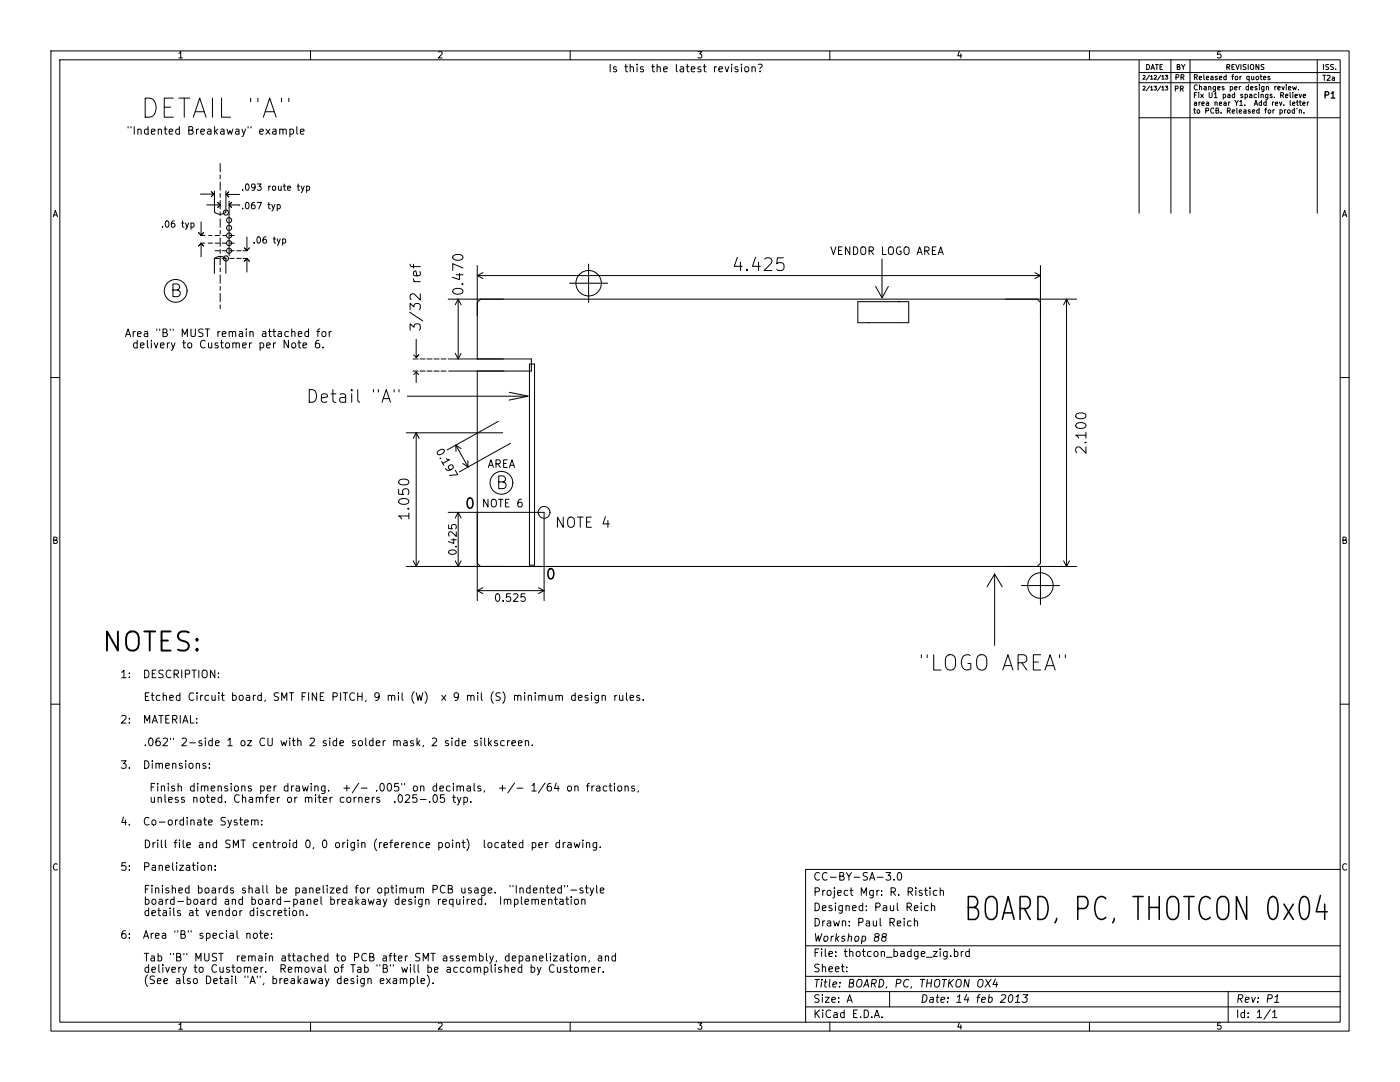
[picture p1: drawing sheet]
<svg xmlns="http://www.w3.org/2000/svg" width="279mm" height="216mm" viewBox="0 0 279 216" stroke-linecap="round" stroke-linejoin="round" font-family="sans-serif">
<g fill="none" stroke="#000" stroke-width=".2">
<path d="M10.2 10.2h259v195.5h-259zM11.9 11.9h255.6v192.1h-255.6zM29 19.6h.9a2.08 2.08 0 0 1 .9 3.2l-.4 .4-.5 .2h-.9zM34.6 19.6h-1.8v3.8h1.8M35.7 19.6h2.2M35.7 10.7l.4-.4v1.3M35.7 11.6h.7M36.8 19.6v3.8M42.4 19.6v3.8M44.2 19.6v3.8h1.8M50 19.6v.7M51.5 19.6v.7"/>
<path d="M56.2 19.6v.7M57.6 19.6v.7M62 10.2v1.7M87.5 10.4l.5-.1 .2 .4-.7 .9h.7M113.8 10.2v1.7M121.8 12.8v1.5M123 13.4l-.4-.1-.2 .2 .1 .3 .5 .1v.4h-.6M124.7 13.3h.6M124.9 12.8v1.3l.4 .2M125.8 13.5l.2-.2 .3 .1 .1 .9M125.8 12.8v1.5M127.1 12.8v.2"/>
<path d="M127.1 13.3v1M128.4 13.4l-.4-.1-.2 .2 .1 .3 .5 .1v.4h-.6M130 13.3h.6M130.3 12.8v1.3l.3 .2M131.1 13.5l.3-.2 .3 .1 .1 .9M131.1 12.8v1.5M132.4 13.8l.8-.1-.1-.3-.4-.1-.3 .2 .1 .8h.6M135 12.8v1.3l.2 .2M135.8 13.4h.6v.9M136.4 13.7l-.5 .1-.2 .2 .2 .3h.5M136.9 13.3h.6M137.2 12.8v1.3l.3 .2"/>
<path d="M138 13.8l.7-.1-.1-.3-.4-.1-.2 .2v.8h.6M139.3 10.3h.8l-.5 .5 .4 .1v.5l-.2 .2-.5-.2M139.8 13.4l-.3-.1-.2 .2v.3l.5 .1v.4h-.5M140.4 13.3h.5M140.6 12.8v1.3l.3 .2M142.6 13.3v1M143 13.3l-.3 .1-.1 .2M143.5 13.8l.7-.1-.1-.3-.4-.1-.2 .2v.8h.6M144.7 13.3l.4 1 .3-1M146 12.8v.2M146 13.3v1M147.2 13.4l-.3-.1-.2 .2v.3l.5 .1v.4h-.5"/>
<path d="M148 12.8v.2M148 13.3v1M148.8 13.4l.3-.1 .3 .3v.4l-.3 .3h-.3l-.2-.3zM150.1 13.5l.2-.2 .4 .1v.9M150.1 13.3v1M151.4 12.9l.5-.1 .2 .2-.4 .8M151.7 14.2v.1M165.6 10.2v1.7M191.5 10.2l-.3 .9h.7M191.8 10.7v.9M217.4 10.2v1.7M227.3 16.5h40"/>
<path d="M227.3 14.5h40M227.3 12.1v30.4M228.1 17.3l.3-.1 .1 .2-.4 .6h.4M228.1 15.1l.3-.1 .1 .3-.4 .5h.4M228.8 12.9a.51 .51 0 0 1 .6 .5 .51 .51 0 0 1-.6 .5zM229.4 17.2l-.6 .9M229.4 15l-.6 1M229.6 17.4l.3-.2v.8M229.6 15.3l.3-.3v.8M229.6 18h.5M229.6 15.8h.5M229.7 13.9l.4-1 .3 1"/>
<path d="M229.8 13.6h.5M230.3 17.2h.5l-.3 .3 .3 .1v.3h-.5M230.4 15.1l.2-.1 .2 .3-.5 .5h.5M230.6 12.9h.6M230.9 12.9v1M231.5 13.3h.3M231.7 17.2l-.7 .9M231.7 15l-.7 1M231.9 17.4l.2-.2v.8M231.9 15.3l.2-.3v.8M231.9 18h.4M231.9 15.8h.4"/>
<path d="M232 12.9h-.5v1h.5M232.6 17.2h.4l-.2 .3 .2 .1v.3h-.4M232.6 15h.4l-.2 .3 .2 .1v.3h-.4M233.7 11.9v30.6M234.6 17.7h.4l.1-.4-.5-.1v1M234.7 15.4h.5v-.4l-.5-.1v1M234.9 13.3h.5v-.3l-.5-.1v1h.4l.2-.4-.2-.2M235.6 17.7h.5v-.4l-.5-.1v1M235.7 15.4h.5v-.4l-.5-.1v1M235.8 12.9l.3 .5 .4-.5M235.8 17.7l.4 .5M235.9 15.4l.4 .5"/>
<path d="M236.1 13.4v.5M237.5 11.9v30.6M238.4 15.4h.5v-.4l-.5-.1v1M238.4 19h.3M238.6 15.4l.3 .5M238.9 18.5h-.5v1M238.9 17a.45 .45 0 0 0-.6 .4 .45 .45 0 0 0 .6 .4M239.2 18.5v.1M239.2 18.8v.7M239.3 15.6l.5-.1v-.2l-.3-.1-.2 .2 .1 .5h.4M239.4 17.4l.4-.1v.6M239.4 16.9v1"/>
<path d="M239.6 18.8l.6 .7M240.2 18.8l-.6 .7M240.3 14.9v.9l.1 .1M240.3 17.3h.4v.6M240.7 17.5l-.4 .2 .1 .2h.3M240.7 15.6l.5-.1v-.2l-.3-.1-.2 .2 .1 .5h.4M241.2 17.4l.4-.1 .1 .6M241.2 17.3v.6M241.3 18.5v.8l.2 .2 .4-.2v-.8M241.7 15.3h.3l.1 .6M242.1 15.5l-.5 .2 .2 .2h.3M242.3 18.8l.3-.3v1"/>
<path d="M242.3 19.5h.6M242.6 17.3v.8l-.2 .2-.3-.1M242.6 17.3h-.3l-.2 .2 .1 .4h.4M242.9 15.3l-.2-.1-.2 .2 .4 .2v.3h-.4M243 17.6l.5-.1-.1-.2h-.2l-.2 .1 .1 .5h.3M243.3 15.6l.5-.1v-.2l-.3-.1-.2 .2 .1 .5h.4M243.6 10.3h-.6v.6l.2-.1h.4l.1 .2-.1 .4-.1 .2-.5-.2M244.1 18.9l.3-.1 .2 .2-.1 .4h-.4M244.1 18.8v1M244.3 17.3h-.3l-.1 .1 .4 .2v.3h-.4M244.7 15.3l-.3-.1-.2 .2 .1 .5h.4M244.7 14.9v1"/>
<path d="M244.8 13.4l.5-.1 .1-.3-.6-.1v1M245 18.9h.4l.1 .6M245.1 13.4l.3 .5M245.5 19.1l-.5 .1 .1 .3 .4-.1M245.5 17.3h.3l.2 .2-.1 .4h-.4M245.5 17.3v1M245.8 15.2h.4M245.9 13.3h.3M246.2 14.9l-.2 .1v.9M246.3 12.9h-.4v1h.4M246.4 17.6l.5-.1-.1-.2h-.3l-.1 .1v.5h.4M246.4 18.9l-.3-.1-.2 .2 .1 .4h.4"/>
<path d="M246.4 18.5v1M246.5 15.3h.5l-.1 .6-.4-.1zM246.6 12.9l.4 1 .3-1M247.3 17.3v.6M247.5 15.2v.7M247.6 17.3l-.3 .2M247.7 12.9v1M247.8 15.2l-.3 .2M248 18.9l-.2-.1-.2 .2 .4 .2v.2h-.4M248.5 18.9l.3-.1 .2 .2-.1 .4h-.4M248.5 18.8v1M248.7 12.9l-.6 .1a.42 .42 0 0 0 .5 .5v.3h-.5"/>
<path d="M249.1 12.9v1M249.2 17.3h-.3l-.2 .2 .1 .4h.4M249.2 16.9v1M249.3 15.3l-.3-.1-.2 .2 .1 .5h.4M249.3 15.2v1M249.4 18.9h.4v.6M249.6 13l.2-.1 .4 .1v.5l-.1 .3-.3 .1-.2-.2zM249.6 17.6l.5-.1-.1-.2h-.3l-.1 .1v.5h.4M249.8 15.2v.7l.4-.1M249.8 19.1l-.5 .1 .2 .3 .3-.1M250.2 15.2v.7M250.7 15.3h.4v.6l-.4-.1z"/>
<path d="M250.8 18.9l-.3-.1-.2 .2 .1 .4h.4M250.8 17.3h-.2l-.1 .1 .3 .2v.3h-.3M251.2 18.5v.1M251.2 18.8v.7M251.2 12.9v1l-.6-1v1M251.3 16.9v.1M251.3 17.3v.6M251.5 15.2h.4M251.6 14.9v.9l.3 .1M251.7 18.9h.4v.6M251.7 18.8v.7M252.2 15.6l.4-.1v-.2l-.3-.1-.1 .2v.5h.4"/>
<path d="M252.2 12.9l-.5 .1a.42 .42 0 0 0 .5 .5l-.1 .3h-.4M252.3 17.3v.8l-.2 .2-.3-.1M252.3 17.3h-.3l-.2 .2 .1 .4h.4M252.7 17.4l.4-.1 .1 .6M252.7 17.3v.6M253 18.8v.8l-.2 .2h-.2M253 18.9l-.3-.1-.2 .2 .1 .4h.4M253.4 15.3l-.2-.1-.2 .2 .4 .2v.3h-.4M253.8 18.9l-.2-.1-.1 .2 .3 .2v.2h-.3M254.3 19.4v.1M254.4 17.3v.6M254.7 17.3l-.3 .2"/>
<path d="M255 17.6l.5-.1-.1-.2h-.2l-.2 .1 .1 .5h.3M255.6 19h.5v-.4l-.5-.1v1M255.8 17.3l.3 .6 .2-.6M255.8 19l.4 .5M256.6 19.1h.4v-.2l-.3-.1-.1 .2v.4h.4M256.7 16.9v.1M256.7 17.3v.6M257.1 17.6l.5-.1v-.2h-.3l-.2 .1 .1 .5h.4M257.5 18.5v.8l.1 .2M258 17.3l.2 .6 .1-.4 .2 .4 .2-.6M258 18.5v.1M258 18.8v.7"/>
<path d="M258.4 19.1h.5v-.2l-.3-.1-.2 .2 .1 .4h.4M259.1 17.8v.1M259.3 18.8l.2 .7 .3-.7M260.1 19.1h.5l-.1-.2-.3-.1-.1 .2v.4h.4M262.9 11.9v30.6M264 15h.6M264.1 12.9v1M264.3 15v1M264.9 15.1l.4-.1 .2 .3-.7 .7h.7M265.2 12.9l-.6 .1a.42 .42 0 0 0 .5 .5v.3h-.5M265.9 15.4h.4v.6M266.1 12.9l-.5 .1a.42 .42 0 0 0 .5 .5l-.1 .3h-.4"/>
<path d="M266.3 15.6l-.5 .2 .2 .2h.3M266.6 13.8v.1M25.6 25.3v.2M26.1 25.3v.2M26.8 25.3v1.5M27.5 25.9l.2-.1h.4l.1 1M27.5 25.8v1M29.6 25.8h-.5l-.3 .3 .2 .6h.6M29.6 25.3v1.5M30.2 26.3l.7-.2v-.3h-.5l-.2 .2 .1 .7h.6M31.6 25.9l.2-.1h.4v1M31.6 25.8v1"/>
<path d="M32.7 25.8h.6M32.8 21.4h1.3M33 25.3v1.3l.3 .2M33.8 26.3l.7-.2-.1-.3h-.4l-.2 .2v.7h.6M35.8 25.8h-.4l-.3 .3 .1 .6h.6M35.8 25.3v1.5M37.7 26l.6-.1 .2-.2-.2-.4h-.6v1.5h.6l.3-.3a.4 .4 0 0 0-.4-.5M38.6 23.4l1.3-3.8 1.2 3.8M39 22.3h1.8M39.2 25.8v1M39.6 25.8h-.2l-.2 .3M40 38.7h2.7"/>
<path d="M40.1 26.3l.7-.2-.1-.3h-.4l-.2 .2v.7h.6M41.5 25.8h.5l.1 1M42.1 26.1l-.5 .1-.2 .2 .2 .4 .5-.1M42.2 38.2l.5 .5M42.7 38.7l-.5 .5M42.8 38.1v4.2a1.62 1.62 0 0 0 2.3 0v-4.2M42.8 25.3v1.5M43 26.2l.4 .6M43.4 25.8l-.6 .5M43.9 32.6v1.7M43.9 34.9v.8M43.9 36.3v1.7"/>
<path d="M43.9 38.6v.8M44.1 25.8h.5l.1 1M44.7 26.1l-.5 .1-.2 .2 .2 .4 .5-.1M45.1 38.8h2.7M45.1 38.8l.6 .5M45.3 25.8l.3 1 .3-.7 .3 .7 .3-1M45.7 38.3l-.6 .5M47 25.8h.6l.1 1M47.7 26.1l-.5 .1-.2 .2 .2 .4 .5-.1M48.3 25.8l.3 1M48.4 37.9v.1M49 25.8l-.5 1.3-.2 .2"/>
<path d="M49.1 36.8l.2-.1a.68 .68 0 0 1 .4 .6 .68 .68 0 0 1-.4 .7l-.3-.5zM49.5 25.3v.2M50.1 25.3v.2M50.9 37.3l-.2 .2-.4-.1-.1-.1v-.5l.5-.1 .2 .3v.7l-.2 .2-.4 .1M51.3 36.7h.8l-.4 .5 .4 .1v.6l-.2 .1-.6-.1M51.8 26.3l.8-.2-.1-.3h-.4l-.3 .2 .1 .7h.6M52.6 23.4l1.2-3.8 1.3 3.8M52.9 22.3h1.8M53.1 25.8l.8 1M53.6 37.1v.9M53.9 25.8l-.8 1M54 37.1l-.4 .3"/>
<path d="M54.4 37.3l.2-.2 .4 .2v.4l-.1 .2h-.5zM54.4 25.8h.6l.1 1M55.1 26.1l-.5 .1a.3 .3 0 0 0-.2 .3 .3 .3 0 0 0 .2 .3l.5-.1M55.6 37.1v.8h.5M55.8 25.9l.2-.1h.4l.1 1M55.8 25.8v1M56.1 37.1v.9M56.5 26l.2-.2h.4v1M56.5 37.1h.5M56.7 36.7v1.1l.3 .2M57.4 37.6l.6-.2-.1-.2-.3-.1-.2 .2v.6h.5M57.9 25.8h.4l.3 .3-.2 .6h-.5"/>
<path d="M57.9 25.8v1.5M59.2 25.3v1.3l.3 .2M59.3 37.1h.5M59.5 36.7v1.1l.3 .2M60 26.3l.7-.2-.1-.3h-.4l-.2 .2v.7h.6M60.1 37.1l.3 .9M60.7 37.1l-.4 1.2-.2 .1M61.2 37.2l.4-.1 .2 .3-.1 .5h-.5M61.2 37.1v1.3M227.3 23.5h40M238.2 21.9h.4M238.4 20.4h.4v.6"/>
<path d="M238.4 21.6v.8l.2 .2M238.8 20.6l-.5 .2 .2 .2h.3M238.9 22h.5l-.1 .5h-.4zM239.3 20.4v.6M239.6 20.4l-.3 .2M239.9 20.7l.5-.1-.1-.2h-.3l-.1 .1v.5h.4M240.6 22.1h.5l.1-.4-.6-.1v1M240.8 20.4h.4v.6M241.2 20.6l-.5 .2 .2 .2h.3M242.2 21.7a.45 .45 0 0 0-.6 .4 .45 .45 0 0 0 .6 .4M242.5 20.5l.4-.1v.6M242.5 20.4v.6"/>
<path d="M242.7 22.1l.4-.1 .1-.3-.5-.1v1h.4l.2-.4-.3-.1M243.3 20.7l.5-.1v-.2h-.3l-.2 .1 .1 .5h.4M243.7 22.5v.1M244.3 20.4h.4v.6M244.7 20.6l-.5 .2 .2 .2h.3M244.9 22.1h.5l.1-.4-.6-.1v1M245.2 20.4v.6M245.2 22.1l.3 .5M245.5 20.4l-.3 .2M245.9 22.2h.5l-.1-.2-.2-.1-.2 .2 .1 .4h.3M246.4 20l.4 .6 .3-.6M246.8 20.6v.4"/>
<path d="M246.8 21.6v.8l.2 .2M247.3 22.2h.5v-.2l-.3-.1-.2 .2 .1 .4h.4M247.4 20.3l.3-.3v1M247.4 21h.6M248.2 22h.4l.1 .6M248.4 20.9v.1M248.7 22.2l-.5 .1 .1 .3 .4-.1M249.5 22l-.2-.1-.2 .2 .4 .2v.2h-.4M249.9 22.2h.5v-.2l-.3-.1-.2 .2 .1 .4h.4M250.3 21l.4-1 .3 1M250.4 20.7h.5M251.3 22l-.3-.1-.2 .2 .1 .4h.4"/>
<path d="M251.3 21.6v1M251.8 20.4h-.3l-.2 .2 .1 .4h.4M251.8 20v1M252.4 21.9h.4M252.7 20.4h-.3l-.2 .2 .1 .4h.4M252.7 20v1M252.8 21.6l-.3 .1v.9M253.1 22h.5l-.1 .5h-.4zM253.9 20.4v.6M254 21.9v.7M254.2 20.4l-.3 .2M254.3 21.9l-.3 .2"/>
<path d="M254.5 20.7l.5-.1v-.2h-.3l-.2 .1 .1 .5h.4M255.3 20.4l.3 .6 .2-.6M255.4 22l.3-.1 .2 .2-.1 .4h-.4M255.4 21.9v1M256.2 20.9v.1M256.4 21.9v.7M256.7 21.9l-.3 .2M257 22h.4v.5h-.4zM257.5 20v.9l.1 .1M258 20.7l.4-.1v-.2h-.3l-.1 .1v.5h.4M258.3 22l-.2-.1-.2 .2 .1 .4h.3M258.3 21.6v1"/>
<path d="M258.7 20.4h.4M258.9 20v.9l.2 .1M258.9 21.6l-.1 .2M259.3 22h.4l.1 .6M259.3 20.4h.4M259.3 21.9v.7M259.5 20v.9l.2 .1M260 20.7l.5-.1-.1-.2h-.3l-.1 .1v.5h.4M260.2 22.5v.1M260.9 20.4v.6M261.2 20.4l-.3 .2M10.6 43.3l.4-1.3 .5 1.3"/>
<path d="M10.7 42.9h.7M32.4 45.2v.1M33.1 44.2l.2-.1a.68 .68 0 0 1 .4 .6 .68 .68 0 0 1-.4 .6l-.3-.4zM34.5 57.9h.9a.62 .62 0 0 0 .5-.6 .62 .62 0 0 0-.5-.6h-.9v2.5h1a.68 .68 0 0 0 .5-.7 .68 .68 0 0 0-.6-.6M34.8 44.1h-.4l-.2 .3v.7l.2 .2 .5-.1v-.4l-.1-.2h-.4l-.2 .2M36.2 44.5h.5M36.4 44.1v1.1l.3 .1M37 44.5l.3 .8M37.6 44.5l-.4 1.1-.2 .2M38.1 44.6l.4-.1 .2 .2-.1 .6h-.5M38.1 44.5v1.3M39.6 46.4l.5 .5"/>
<path d="M40 47h.9M40 48.5h.9M40.1 44.3v2.6M40.1 48.6v2.6M40.1 48.6l.5 .5M40.1 48.6l-.5 .5M40.6 46.4l-.5 .5M41.3 40.9h2.6M41.5 48.5h.9M41.7 47h.6M42.8 54.5v-2.9a1.62 1.62 0 0 1 2.3 0v2.9M42.9 47h.9"/>
<path d="M42.9 48.5h.9M42.9 50h.9M42.9 51.6h.9M43.4 40.4l.5 .5M43.9 40v1.7M43.9 42.3v.8M43.9 43.7v1.6M43.9 46v.7M43.9 47.5v1.6M43.9 49.8v.7M43.9 51.2v1.6M43.9 53.5v.7"/>
<path d="M43.9 54.9v1.6M43.9 57.2v.7M43.9 58.5v1.7M43.9 40.9l-.5 .5M44.3 48.5h.9M44.3 50h.9M44.3 51.6h.9M44.5 47h.6M45.7 40.9h2.1v.1M45.7 40.9l.5 .5M45.7 40.1v11M45.8 47h.9"/>
<path d="M45.8 48.5h.9M45.8 50h.9M45.8 51.6h.9M46.2 40.4l-.5 .5M47.2 50h.9M47.2 51.6h.9M48.4 41.5v.2M48.5 50h.9M48.5 51.6h.9M48.8 49.5l.5 .5M49.1 40.5l.2-.1a.68 .68 0 0 1 .4 .6 .68 .68 0 0 1-.4 .7l-.3-.5zM49.3 47.3v2.7"/>
<path d="M49.3 51.6v2.7M49.3 51.6l-.5 .5M49.3 51.6l.5 .5M49.8 49.5l-.5 .5M50.7 48.4v.1M50.8 40.4l-.4 .1-.2 .2v.7l.2 .3 .5-.2v-.4l-.1-.2h-.4l-.2 .2M51.3 40.4h.9l-.6 1.3M51.4 47.3l.2-.1a.68 .68 0 0 1 .4 .7 .68 .68 0 0 1-.4 .6 .84 .84 0 0 1-.2-1.2zM53.1 47.2l-.4 .1-.2 .3v.7l.2 .2 .4-.1 .1-.4-.1-.2-.4-.1-.2 .3M53.5 40.8h.4M53.6 40.4v1.1l.3 .2M54.2 40.8l.3 .9"/>
<path d="M54.5 47.7h.5M54.7 47.2v1.1l.3 .2M54.8 40.8l-.4 1.2-.2 .1M55.3 47.7l.3 .8M55.3 40.9l.4-.1 .2 .3-.1 .5h-.5M55.3 40.8v1.3M55.9 47.7l-.4 1.1-.2 .1M56.4 47.7h.4l.2 .2-.1 .6h-.5M56.4 47.7v1.2M81.8 52.7l.1 .4 .2 .1h1.8M82.5 55.6l.1 .4 .3 .2M82.5 56.2h1.4"/>
<path d="M82.5 52.7v.8M83.8 54.2l.1 .5-.3 .3-1-.1v-.7l.4-.1 .2 .9M83.9 58.6v1.3l-1.2-1.2a.55 .55 0 0 0-.9 .3v.5l.2 .3M89.4 59.7h125.5M90.5 57.8a1.35 1.35 0 0 1 1.9 .2v.2a1.27 1.27 0 0 1-2 0zM90.5 51.1a1.35 1.35 0 0 1 1.9 .2v.1a1.27 1.27 0 0 1-2 0zM91 54.8h1.4M91.4 59.7v11.9M91.4 59.7l.6 1.1M91.4 59.7l-.5 1.1M91.7 54.5v1.3l-1.4-.5M92.2 56.7h.2"/>
<path d="M92.4 53.5l-2-.9v1.4M95.3 55h112.3M95.3 53v18.6M95.3 55l1.1 .6M95.9 59.7l-.6 .6M96.4 54.4l-1.1 .6M113.7 56.5h7.6M117.5 52.7v7.6M147.2 51.3l-.6 1.8h1.5M147.8 52.3v1.7M149.1 53.7l.1 .2-.1 .1-.1-.1 .1-.2v.3M150.8 51.3l-.6 1.8h1.6"/>
<path d="M151.4 52.3v1.7M152.6 51.7l.4-.3h.6a.69 .69 0 0 1 .3 1.1l-1.4 1.5h1.6M156.3 51.4h-1.2l-.1 1.3 .4-.3 .8 .1 .3 .4-.2 .8-.3 .3h-.6l-.4-.3M165.8 49.3l.5 1.5 .5-1.5M167.3 50h.6M168.1 49.3h-.8v1.5h.8M169.6 49.3v1.5l-.9-1.5v1.5M170.3 49.3a.77 .77 0 0 1 .9 .7 .77 .77 0 0 1-.9 .8zM171.8 49.5a.51 .51 0 0 1 .6-.2 .51 .51 0 0 1 .4 .5v.5a.51 .51 0 0 1-.5 .5 .51 .51 0 0 1-.5-.5zM173.4 50.1l.8-.1 .1-.2-.1-.4-.2-.1h-.6v1.5M173.8 50.1l.5 .7M174.8 57.2l1.2 2.2 1.3-2.2"/>
<path d="M176 51.7v7.6M176.1 49.3v1.5h.8M177.5 49.3a.51 .51 0 0 1 .5 0 .51 .51 0 0 1 .3 .5v.5a.51 .51 0 0 1-.5 .5 .51 .51 0 0 1-.5-.5v-.5zM179.8 49.3a.71 .71 0 0 0-.9 .7 .71 .71 0 0 0 .9 .7v-.6h-.3M180.5 49.5a.51 .51 0 0 1 .6-.2 .51 .51 0 0 1 .3 .5v.5a.51 .51 0 0 1-.5 .5 .51 .51 0 0 1-.5-.5zM183 50.8l.5-1.5 .5 1.5M183.2 50.3h.7M184.5 50.1l.8-.1 .1-.2-.1-.4-.2-.1h-.6v1.5M184.9 50.1l.5 .7M186.1 50h.5M186.8 49.3h-.7v1.5h.7M187.2 50.8l.5-1.5 .6 1.5"/>
<path d="M187.4 50.3h.7M206.5 54.4l1.1 .6M207 59.7l.6 .6M207.6 53v59.4l-.6 .6M207.6 55l-1.1 .6M212.9 59.7v53.3M212.9 59.7l.5 1.1M212.9 59.7l-.6 1.1M267.9 43.3l.5-1.3 .4 1.3M268 42.9h.7M10.2 75.3h1.7M25.1 67.2l.5-1.6 .5 1.6"/>
<path d="M25.2 66.7h.7M26.6 66.1v1.1M27 66.1l-.3 .1-.1 .2M27.4 68.5l-.5-.1-.2 .3 .1 .7h.6M27.4 67.9v1.5M27.4 66.7l.8-.2-.1-.3-.4-.1-.3 .3 .1 .7h.6M28 68.9l.8-.1-.1-.3-.5-.1-.2 .2 .1 .8h.6M28.8 66.2h.6l.1 1M29.4 67.9v1.3l.2 .2M29.5 66.5l-.5 .1-.2 .2 .2 .4 .5-.1M30.2 67.9v.1M30.2 68.4v1"/>
<path d="M30.8 68.4l.4 1 .3-1M31.3 65.6v.3M31.9 65.6v.3M32 68.9l.7-.1v-.3l-.5-.1-.2 .2 .1 .8h.6M32.5 66.4l.7-.1 .1-.2-.1-.4-.7-.1v1.6h.6l.3-.3a.4 .4 0 0 0-.4-.5M33.4 68.4v1M33.8 68.4l-.3 .1-.1 .2M34 65.6v.3M34.2 68.4l.4 1M34.6 65.6v.3M34.9 68.4l-.5 1.4-.2 .1M36.4 67.2v-1.6l.5 1.1 .5-1.1v1.6"/>
<path d="M36.4 68.4h.6M36.7 67.9v1.3l.3 .2M37.6 68.5l.4-.1 .3 .3v.4l-.3 .3h-.4l-.1-.3zM38.1 65.6v1.3l.3 .3h.3l.3-.3v-1.3M40.5 65.7l-.6-.1-.3 .3 .2 .4 .6 .3v.4l-.2 .2-.6-.1M40.9 68a.61 .61 0 0 0-.7 0 .61 .61 0 0 0-.2 .8 .57 .57 0 0 0 .3 .6 .57 .57 0 0 0 .6-.1M40.9 65.6h.9M41.4 65.6v1.6M41.6 68.4l.1 1h.3l.3-.1M42.3 68.4v1M43.5 68.5l-.4-.1-.2 .2 .1 .2 .5 .2v.4h-.6M43.5 66.1v1.1"/>
<path d="M43.9 66.1l-.3 .1-.1 .2M43.9 60.8v.8M44 68.4h.6M44.2 67.9v1.3l.4 .2M44.4 66.7l.7-.2-.1-.3-.4-.1-.2 .3v.7h.6M45.1 68.6l.2-.2 .4 .2 .1 .5-.1 .3h-.4l-.2-.1zM45.7 66.3l.3-.2 .3 .1 .1 1M45.7 66.1v1.1M46.4 66.4l.2-.3 .4 .1v1M46.5 68.6l.2-.2 .3 .1 .1 .9M46.5 68.4v1M47.1 68.6l.2-.2 .4 .1 .1 .9"/>
<path d="M47.8 66.2h.6v1M48.4 66.5l-.5 .1-.2 .2 .2 .4 .5-.1M48.4 68.9l.7-.1v-.3l-.5-.1-.2 .2 .1 .8h.6M49.1 65.6v.2M49.1 66.1v1.1M49.8 68.4v1M49.9 66.3l.2-.2 .4 .1v1M49.9 66.1v1.1M50.2 68.4l-.3 .1-.1 .2M51.9 68.5l.4-.1 .3 .3-.1 .7h-.6M51.9 68.4v1.5M52.4 66.2h.6l.1 1"/>
<path d="M53.1 66.5l-.5 .1a.3 .3 0 0 0-.3 .3 .3 .3 0 0 0 .3 .3l.5-.1M53.2 68.9l.7-.1v-.3l-.5-.1-.2 .2 .1 .8h.6M53.6 66.1h.6M53.8 65.6v1.3l.4 .3M54.4 66.1h.6M54.6 68.4v1M54.7 65.6v1.3l.3 .3M55 68.4l-.3 .1-.1 .2M55.5 66.2h.6l.1 1M56.2 66.5l-.5 .1-.2 .2 .2 .4 .5-.1M57.6 66.2l-.5-.1-.3 .3 .2 .7h.6M57.6 67.9v1.5l-.9-1.5v1.5"/>
<path d="M58.2 66.3l.2-.2 .4 .1 .1 1M58.2 65.6v1.6M58.4 68.5l.3-.1 .3 .3v.4l-.3 .3h-.3l-.2-.3zM59.5 68.4h.5M59.5 66.7l.8-.2-.1-.3-.5-.1-.2 .3 .1 .7h.6M59.7 67.9v1.3l.3 .2M60.5 68.9l.7-.1-.1-.3-.4-.1-.2 .2v.8h.6M61.6 66.2l-.5-.1-.3 .3 .2 .7h.6M61.6 65.6v1.6M61.7 77.7a1.34 1.34 0 0 1 1.5 .9 1.34 1.34 0 0 1-.5 1.6l-1 .1zM63.2 66.1h.6M63.7 67.9a.6 .6 0 0 0-.8 .7v.5l.2 .3h.4l.2-.1 .1-.5-.1-.2-.5-.1-.3 .3"/>
<path d="M63.8 65.6l-.4 .3v1.3M64.1 79.4l1.3-.2-.2-.5-.7-.1-.4 .3 .2 1.3 .2 .1 .7-.1M64.3 66.3l.2-.2 .5 .2v.6l-.1 .2-.4 .1-.2-.2zM64.5 69.3v.1M65.7 66.1v1.1M66.1 78.6h.9M66.1 66.1l-.3 .1-.1 .2M66.4 77.7v2.2l.2 .3 .4 .1M67.9 78.7l.2-.1 .8 .1 .1 .2v1.4M69 79.2l-.9 .1a.5 .5 0 0 0-.3 .5 .5 .5 0 0 0 .3 .5l.9-.1M70.2 77.7l-.1 .2 .1 .1 .1-.1-.1-.2v.3M70.2 78.6v1.7"/>
<path d="M71.4 77.7v2.2l.4 .4M74.5 77.7v.5M75.5 77.7v.5M76.5 79.6h1.2M78.7 77.7v.5M79.6 77.7v.5M81.3 79.1h23.9M81.8 62.3l2.6 1.7M81.8 65.9v-1.3l.8 .7a.55 .55 0 0 1 .4-.7h.5l.3 .2 .1 .8-.2 .3M81.8 61.8v-1.2l.8 .6a.55 .55 0 0 1 .4-.6h.5l.3 .1 .1 .8-.2 .3M82.4 71.6h1M82.4 74h1"/>
<path d="M82.6 70.8l.5 .5 .5-.5M83.1 67.7v3.5M83.1 74.2v2.1M83.1 74.2l.5 .5M83.1 74.2l-.5 .5M83.8 71.6h1M83.8 74h1M85.2 71.6h1M85.2 74h1M86.6 71.6h1M86.6 74h1M88 71.6h1"/>
<path d="M88 74h1M89.4 71.6h16.6v2.4h-16.5M90.9 70.5l.5 1.1M92 70.5l-.6 1.1M95.3 74v45.9M101.7 78.3l3.7 .7M105.4 79.1l-3.8 .7M105.7 72.6h1v40.2h-1zM171.2 60.2h10.2v4.2h-10.2zM267.5 75.3h1.7M76.2 80.3l.9-2.6 .8 2.6M79.6 97.6v1l.9 .1-.2-.3 .1-.7 .3-.2 .7 .1 .2 .3v.5l-.2 .3"/>
<path d="M79.7 95.9a1.35 1.35 0 0 1 1.9 .2v.2a1.27 1.27 0 0 1-2 0zM79.8 99.7a1.38 1.38 0 0 1 1.8 .3v.1a1.27 1.27 0 0 1-2 0zM81.1 86.4h19.2M83.1 86.4v26.6M83.1 86.4l.5 1.1M83.1 86.4l-.6 1.1M87.4 90.1l.5-.4 .5-.1 .2 .2a.81 .81 0 0 1-.4 .8 .81 .81 0 0 1-.9-.1zM88 91.4l-.2 .1M88.2 92.1l.4 .7M88.9 93.5a.6 .6 0 0 0 1 .3l.5-.3 .1-.2-.2-.4-.2-.2-.5 .2-.1 .3 .1 .4 .4 .1M89.1 91.6l.6 .1-1.3 .8M90.9 93.8l.5 .9-1.7 .2"/>
<path d="M91 88.8l2.4 4.4M91 88.8v1.3M91 88.8l1 .7M92.3 92.5l1.1 .7M93.4 91.9v1.3M97.4 99.6v1.6l-.9-1.6v1.6M97.5 93.3l.5-1.5 .5 1.5M97.6 92.8h.7M98.3 99.7a.51 .51 0 0 1 .5 0 .51 .51 0 0 1 .3 .4v.5a.51 .51 0 0 1-.5 .6 .51 .51 0 0 1-.6-.6v-.5zM99 92.6l.7-.1 .2-.2-.1-.4-.2-.1h-.6v1.5M99.4 92.6l.5 .7M99.5 84.1l-10.3 5.7"/>
<path d="M99.5 99.6h.9M99.5 96.2h.9a.62 .62 0 0 0 .5-.6 .62 .62 0 0 0-.5-.6h-.9v2.5h1a.68 .68 0 0 0 .5-.7 .68 .68 0 0 0-.6-.6M99.9 99.6v1.6M100.5 92.5h.5M101.2 91.8h-.7v1.5h.7M101.6 99.6h-.7v1.6h.7M101.7 93.3l.5-1.5 .5 1.5M101.8 92.8h.7M101.9 88.4l-10.2 5.8M104.1 99.6a.6 .6 0 0 0-.8 .7v.6l.2 .2 .4 .1 .2-.2 .1-.5-.1-.2-.5-.1-.3 .3M214.8 84.6a1.35 1.35 0 0 1 1.9 .2v.2a1.27 1.27 0 0 1-2 0zM214.8 82.7a1.35 1.35 0 0 1 1.9 .2v.2a1.27 1.27 0 0 1-2 0z"/>
<path d="M216.5 88.3h.2M216.7 89.2v1.2l-1.1-1.1a.55 .55 0 0 0-.9 .3v.4l.2 .3M216.7 86.8h-2l.6 .6M216.7 86.3v1.1M10.7 107.8l.6-.1v-.4l-.6-.1v1.2h.5l.2-.4-.3-.2M81.1 113h133.8M81.4 101.5h.2M81.6 103h-2l.5 .5M81.6 102.4v1.1M82.5 111.9l.6 1.1M83.6 111.9l-.5 1.1M89.4 102.2h19.2v17.7"/>
<path d="M89.5 104.7v.8h.8l-.2-.2 .1-.5 .2-.1h.5l.2 .2-.2 .6M89.7 109.9a.82 .82 0 0 1 1.4 .3 .87 .87 0 0 1-1.6-.1zM90 107.7h1.1M90.5 107.5v.9l-1-.3M90.9 111.9l.5 1.1M90.9 109.1h.2M91.1 106.1v1l-1.1-1-.3 .1-.2 .2 .2 .6M91.4 102.2v10.8M91.4 102.2l.6 1.2M91.4 102.2l-.5 1.2M92 111.9l-.6 1.1M95.3 117.9h13.3"/>
<path d="M95.3 117.9l1.1 .5M95.3 112.4l.6 .6M96.4 117.3l-1.1 .6M99 118.6l.2-.1a.81 .81 0 0 1 .6 .7 .81 .81 0 0 1-.6 .8l-.2-.1-.1-.5zM100.4 119.9v.1M100.9 100.4h.5M101.9 118.5h-.8v.7l.2-.1h.5l.1 .2v.6l-.3 .1-.5-.1M102.5 118.6l.6-.1 .2 .1 .1 .3-1 1.1h1M104.8 118.5h-.8v.7l.2-.1h.5l.1 .2v.6l-.3 .1-.5-.1M107.5 117.3l1.1 .6M108.6 117.9l-1.1 .5M112.4 103.2v2l-1.1-2v2"/>
<path d="M113.4 103.5a.68 .68 0 0 1 .8-.3 .68 .68 0 0 1 .4 .7v.6a.68 .68 0 0 1-.6 .7 .68 .68 0 0 1-.7-.7zM115.2 103.2h1.2M115.8 103.2v2M117.1 104.2h.6M118 103.2h-.9v2h.9M120.8 103.1l-.5 1.4h1.3M121.3 103.9v1.3M198.5 114.6l1.5 2.5M198.5 114.6l-1.5 2.5M198.5 114.6v14.2M203.8 116.8h7.7M207.6 113v7.7"/>
<path d="M212.3 111.9l.6 1.1M213.4 111.9l-.5 1.1M268 107.8l.6-.1v-.4l-.6-.1v1.2h.5l.2-.4-.3-.2M24.3 134.1l.4-.4v1.5M24.3 135.2h.9M25.8 135.1v.1M25.8 134.3v.1M28.9 133.7a.77 .77 0 0 1 .8 .8 .77 .77 0 0 1-.8 .7zM29 139h.5M29.7 138.2h-.7v1.6h.7M30.2 138.7h.6M30.4 138.2v1.3l.4 .3"/>
<path d="M30.4 134.4h.5M31.1 133.7h-.7v1.5h.7M31.9 138.8l-.4-.1-.3 .3 .1 .7h.6M32.6 133.8l-.6-.1-.3 .3 .1 .4 .7 .3v.4l-.2 .1h-.6M32.6 138.9l.2-.2 .3 .1 .1 1M32.6 138.2v1.6M33.9 139.3l.7-.2-.1-.3-.4-.1-.2 .3v.7h.6M34.1 133.9a.61 .61 0 0 0-.8-.1 .61 .61 0 0 0-.2 .8 .57 .57 0 0 0 .3 .6 .57 .57 0 0 0 .7-.1M34.7 134.5l.8-.1 .1-.2-.1-.3-.2-.2h-.6v1.5M35.1 134.5l.5 .7M35.9 138.8l-.4-.1-.3 .3 .1 .7h.6M35.9 138.2v1.6"/>
<path d="M36.3 133.7v1.5M37 134.5l.7-.1 .2-.2-.1-.3-.2-.2h-.6v1.5M38.3 133.7h.9M38.7 138.4a.61 .61 0 0 0-.8 0 .61 .61 0 0 0-.2 .7 .57 .57 0 0 0 .3 .6 .57 .57 0 0 0 .7-.1M38.7 133.7v1.5M39.3 138.2v.2M39.3 138.7v1.1M39.7 133.7v1.5M40 138.7v1.1M40.4 133.9a.51 .51 0 0 1 .6-.2 .51 .51 0 0 1 .3 .5v.5a.51 .51 0 0 1-.5 .6 .51 .51 0 0 1-.5-.6zM40.5 138.7l-.3 .1-.2 .2M41.6 138.8l-.4-.1-.3 .3 .2 .7h.5"/>
<path d="M42.3 138.7l.1 1 .3 .1 .2-.2M42.9 133.7v1.5l-.9-1.5v1.5M42.9 138.7v1.1M43.6 135.1v.1M43.6 134.3v.1M43.7 138.2v.2M43.7 138.7v1.1M44.2 138.7h.6M44.4 138.2v1.3l.4 .3M46.4 138.8l.5-.1 .3 .3-.2 .7h-.6M46.4 138.2v1.6M47.9 138.8l.3-.1 .3 .3v.5l-.3 .3-.3-.1-.2-.2z"/>
<path d="M49.2 138.8h.6v1M49.8 139.1l-.5 .1-.2 .2 .2 .4 .5-.1M50.6 138.7v1.1M51 138.7l-.3 .1-.1 .2M52.2 138.8l-.5-.1-.3 .3 .2 .7h.6M52.2 138.2v1.6M53 139.7l-.2 .3M55.6 138.3l-.6-.1-.3 .3 .1 .4 .7 .3v.4l-.2 .2-.6-.1M56.2 139.8v-1.6l.5 1.1 .5-1.1v1.6M57.7 138.2h.9M58.2 138.2v1.6M60.3 139h.5"/>
<path d="M61 138.2h-.7v1.6M61.6 138.2v1.6M63.2 138.2v1.6l-.9-1.6v1.6M63.9 139h.5M64.6 138.2h-.7v1.6h.7M66.5 139h.7l.1-.3v-.3l-.3-.2h-.5v1.6M68 138.2v1.6M68.5 138.2h.9M68.9 138.2v1.6M70.7 138.4a.61 .61 0 0 0-.7 0 .61 .61 0 0 0-.2 .7 .57 .57 0 0 0 .3 .6 .57 .57 0 0 0 .6-.1M71.4 139h.9M71.4 138.2v1.6"/>
<path d="M72.3 138.2v1.6M73.1 139.7l-.2 .3M75.7 138.9l-.3 .3h-.3l-.3-.3 .1-.6 .5-.1 .2 .2a1.01 1.01 0 0 1-.4 1.4h-.3M77.5 138.9l.2-.2 .4 .1v1M77.5 138.7v1.1M78.1 139l.3-.3 .3 .1 .1 1M79.5 138.2v.2M79.5 138.7v1.1M80.2 138.2v1.3l.3 .3M82.6 138a1.75 1.75 0 0 0 0 2.3M83.1 138.2l.3 1.6 .3-1.1 .3 1.1 .4-1.6M84.8 138a1.75 1.75 0 0 1 0 2.3"/>
<path d="M88.2 138.7l.8 1.1M89 138.7l-.8 1.1M91.5 138.9l-.3 .3-.4-.1-.2-.2 .2-.6 .4-.1 .2 .2a1.01 1.01 0 0 1-.3 1.4h-.3M93.3 138.9l.2-.2 .4 .1 .1 1M93.3 138.7v1.1M94 139l.2-.3 .3 .1 .1 1M95.3 138.2v.2M95.3 138.7v1.1M96.1 138.2v1.3l.2 .3M98.5 138a1.75 1.75 0 0 0 0 2.3M99.8 138.3l-.5-.1-.3 .3 .1 .4 .7 .3v.4l-.2 .2-.6-.1M100.3 138a1.75 1.75 0 0 1 0 2.3"/>
<path d="M102.7 138.9l.2-.2 .4 .1v1M102.7 138.7v1.1M103.3 139l.2-.3 .4 .1 .1 1M104.7 138.2v.2M104.7 138.7v1.1M105.4 138.9l.2-.2 .4 .1 .1 1M105.4 138.7v1.1M106.8 138.2v.2M106.8 138.7v1.1M107.5 138.9l.3-.2 .3 .1 .1 1M107.5 138.7v1.1M108.2 139l.2-.3 .4 .1v1"/>
<path d="M109.6 138.7v1l.4 .1 .2-.2M110.2 138.7v1.1M110.9 138.9l.3-.2 .3 .1 .1 1M110.9 138.7v1.1M111.6 139l.2-.3 .4 .1 .1 1M114.8 138.8l-.4-.1-.3 .3 .1 .7h.6M114.8 138.2v1.6M115.4 139.3l.8-.2-.1-.3-.4-.1-.3 .3 .1 .7h.6M117.3 138.8l-.3-.1-.3 .3 .1 .2 .5 .1v.4h-.6M118.1 138.2v.2M118.1 138.7v1.1M119.4 138.7v1.3l-.3 .3-.3-.1"/>
<path d="M119.4 138.8l-.4-.1-.3 .3 .2 .7h.5M120.2 138.9l.2-.2 .3 .1 .1 1M120.2 138.7v1.1M122.7 138.7v1.1M123.1 138.7l-.3 .1-.1 .2M123.6 138.7l.1 1 .4 .1 .2-.2M124.3 138.7v1.1M125 138.2v1.3l.2 .3M125.7 139.3l.8-.2-.1-.3-.4-.1-.3 .3 .1 .7h.6M127.6 138.8l-.3-.1-.2 .3v.2l.5 .1v.4h-.5M128.4 139.6v.2M183.9 130.6v.6"/>
<path d="M185 130.6v.6M186.3 130.6v3.1h1.5M188.8 131.1a1.02 1.02 0 0 1 1.2-.5 1.02 1.02 0 0 1 .7 1.1v1a1.02 1.02 0 0 1-1 1 1.02 1.02 0 0 1-1-1zM193.6 130.8a1.17 1.17 0 0 0-1.2 0 1.17 1.17 0 0 0-.5 1.2 1.29 1.29 0 0 0 .3 1.3 1.29 1.29 0 0 0 1.4 .2l.1-.1v-1h-.5M195.1 131.1a1.02 1.02 0 0 1 1.1-.5 1.02 1.02 0 0 1 .7 1.1v1a1.02 1.02 0 0 1-1 1 1.02 1.02 0 0 1-1-1zM200.1 133.7l1.1-3.1 1 3.1M200.4 132.8h1.5M203.2 132.2h1.1a.83 .83 0 0 0 .7-.8 .83 .83 0 0 0-.7-.8h-1.1v3.1M203.9 132.2l1 1.5M206.2 132.1h1M207.7 130.6h-1.5v3.1h1.5M208.6 133.7l1-3.1 1 3.1"/>
<path d="M208.8 132.8h1.5M211.5 130.6v.6M212.6 130.6v.6M10.2 140.5h1.7M24.2 151.8h1l-.5 .6 .4 .1v.7l-.2 .1-.7-.1M24.3 142.9l.6-.1 .2 .1 .1 .3-1 1.1h1M25.8 144.1v.2M25.8 143.3v.2M25.8 153.2v.1M28.9 144.3v-1.5l.5 1 .5-1v1.5M28.9 151.8a.77 .77 0 0 1 .8 .8 .77 .77 0 0 1-.8 .7zM29 148.7v.1"/>
<path d="M29.8 147.4l.2-.1a.81 .81 0 0 1 .6 .7 .81 .81 0 0 1-.6 .8l-.2-.1-.1-.5zM30.2 159.1v.9l.4 .1 .2-.1M30.2 157h.5M30.4 144.3l.5-1.5 .5 1.5M30.4 151.8v.1M30.4 152.3v1M30.5 143.8h.8M30.8 159.1v1M30.9 156.3h-.7v1.5M31.1 152.5l.2-.2 .4 .1 .1 .9M31.1 152.3v1M31.5 156.3v.2"/>
<path d="M31.5 156.8v1M31.6 159.2l.2-.1 .3 .1 .1 .9M31.6 159.1v1M31.7 142.8h.9M31.8 152.5l.2-.2 .3 .1 .1 .9M31.8 147.3a.6 .6 0 0 0-.7 .6v.6l.2 .2 .4 .1 .2-.1 .1-.6-.2-.2h-.4l-.3 .2M32.1 142.8v1.5M32.2 157l.2-.2 .4 .1 .1 .9M32.2 156.8v1M32.6 147.4l.5-.1 .3 .1v.3l-.9 1.1h.9M32.9 158.6v1.3l.2 .2M33.1 152.8l.7-.1-.1-.3-.4-.1-.2 .2v.7h.6"/>
<path d="M33.1 143.5h.5M33.6 156.3v.2M33.6 156.8v1M33.7 159.6l.7-.1-.1-.3-.4-.1-.2 .2v.7h.6M33.8 142.8h-.7v1.5h.7M34 147.3v.3M34.5 143.6l.7-.1 .1-.2v-.4l-.3-.1h-.5v1.5M34.5 152.5l.2-.2 .3 .1 .1 .9M34.5 152.3v1M34.6 147.3v.3M34.8 156.9l-.3-.1-.3 .2 .1 .3 .5 .1v.4h-.6M34.8 143.6l.5 .7"/>
<path d="M35.5 157l.3-.2 .3 .1 .1 .9M35.5 159.2l-.3-.1-.2 .2v.2l.5 .2v.3h-.5M35.5 156.3v1.5M36 142.8v1.5M36.3 147.4l.6-.1 .2 .1 .1 .3-.9 1.1h.9M36.3 152.4l-.3-.1-.2 .2v.2l.5 .2v.3h-.5M36.5 144.3l.5-1.5 .5 1.5M36.6 143.8h.8M36.8 159.2l-.4-.1-.2 .2 .1 .2 .5 .2v.3h-.6M37.1 151.8v.1M37.1 152.3v1M37.9 152.4l.3-.1 .3 .3v.4l-.3 .3-.3-.1-.2-.2z"/>
<path d="M37.9 148.2h1.1M38 142.8v1.5h.7M38.7 159.2l.2-.1 .3 .1 .1 .9M38.7 159.1v1M38.7 156.9l-.4-.1-.3 .3 .2 .7h.5M38.7 156.3v1.5M39.2 152.5l.2-.2 .4 .1v.9M39.2 152.3v1M39.2 144.1v.2M39.2 143.3v.2M39.5 156.3v.2M39.5 156.8v1"/>
<path d="M40.1 159.2l.4-.1 .3 .3v.4l-.3 .3-.4-.1-.1-.2zM40.2 157l.2-.2 .4 .1v.9M40.2 156.8v1M40.3 147.9l-.4-.1-.2 .2 .1 .2 .5 .2v.3h-.6M40.8 157l.3-.2 .3 .1 .1 .9M41 147.3v.1M41 147.8v1M41.1 152.4l-.4-.1-.2 .2v.2l.6 .2v.3h-.6M41.2 159.1h.6M41.4 158.6v1.3l.4 .2M41.8 153.2v.1M41.8 152.4v.1"/>
<path d="M42.1 157.3l.8-.1-.1-.3-.4-.1-.3 .2 .1 .8h.6M42.2 159.6l.7-.1v-.3l-.5-.1-.2 .2 .1 .7h.6M42.4 147.9l-.5-.1-.3 .3 .2 .6h.6M42.4 147.3v1.5M43 148.3l.7-.2v-.2l-.5-.1-.2 .2 .1 .7h.6M43.5 157l.2-.2 .4 .1 .1 .9M43.5 156.8v1M44.3 159.2l-.5-.1-.3 .3 .2 .6h.6M44.3 158.6v1.5M45 160v.1M45.4 156.9l-.4-.1-.2 .2 .1 .3 .5 .1v.4h-.6M45.5 147.7l.4-.4v1.5"/>
<path d="M45.5 148.8h.9M46.1 156.3v.2M46.1 156.8v1M46.9 156.9l.4-.1 .3 .3v.5l-.3 .2h-.4l-.1-.2zM47.7 158.7a.61 .61 0 0 0-.7 0 .61 .61 0 0 0-.2 .8 .57 .57 0 0 0 .3 .5 .57 .57 0 0 0 .6 0M48.2 147.9l.2-.1 .4 .1 .1 .6-.1 .2-.4 .1-.2-.1zM48.2 157l.3-.2 .3 .1 .1 .9M48.2 156.8v1M48.4 159.2l.2-.1 .4 .1v.9M48.4 158.6v1.5M49.4 147.8h.8l-.8 1h.8M49.8 159.2h.5l.1 .9"/>
<path d="M50.1 156.9l-.3-.1-.3 .2 .1 .3 .5 .1v.4h-.6M50.4 159.5h-.5l-.2 .2 .2 .4 .5-.1M51.1 159.2l.3-.1 .3 .1 .1 .9M51.1 159.1v1M51.8 159.3l.2-.2 .4 .1 .1 .9M52 156.9l.5-.1 .2 .3-.1 .7h-.6M52 156.8v1.6M52.8 147.4a.61 .61 0 0 0-.7 0 .61 .61 0 0 0-.2 .7 .57 .57 0 0 0 .3 .6 .57 .57 0 0 0 .6 0M53 159.1h.5M53.3 157.3l.7-.1v-.3l-.5-.1-.2 .2 .1 .8h.6M53.5 147.3v1.2l.3 .3h.2l.3-.3v-1.2M53.5 158.6l-.3 .2v1.3"/>
<path d="M54 159.6l.7-.1-.1-.3-.4-.1-.2 .2v.7h.6M54.7 156.8v1M55.1 156.8l-.3 .1-.1 .2M55.4 159.1v1M55.8 159.1l-.3 .1-.1 .2M56.1 147.8l.3 1 .3-.7 .3 .7 .2-1M57.5 156.9l-.5-.1-.3 .3 .2 .7h.6M57.5 159.2l.2-.1 .4 .1 .1 .6-.2 .2-.3 .1-.2-.1zM57.5 156.3v1.5M57.8 147.3v.1M57.8 147.8v1M58.2 156.8v1"/>
<path d="M58.3 147.8h.6M58.5 147.3v1.3l.4 .2M58.6 156.8l-.3 .1-.1 .2M58.8 159.1v1M59.1 156.9h.6l.1 .9M59.3 159.1l-.3 .1-.2 .2M59.4 147.9l.2-.1 .4 .1 .1 .9M59.4 147.3v1.5M59.8 157.2l-.5 .1-.2 .2 .2 .3h.5M60.4 156.8l.3 1 .2-.7 .3 .7 .3-1M60.9 159.2l.3-.1 .3 .1 .1 .9M60.9 159.1v1"/>
<path d="M61.6 159.3l.2-.2 .4 .1v.9M61.9 147.4l.6-.1 .2 .1 .1 .3-1 1.1h1M62.1 156.3v.2M62.1 156.8v1M62.8 157l.2-.2 .4 .1 .1 .9M62.8 156.8v1M63 158.6v.1M63 159.1v1M63.5 159.1h.6M63.7 158.6v1.3l.4 .2M64.5 159.6l.7-.1v-.3l-.5-.1-.2 .2 .1 .7h.6M64.9 156.8v1.3l-.3 .3-.4-.1"/>
<path d="M64.9 156.9l-.5-.1-.3 .3 .2 .7h.6M65.1 147.9l-.4-.1-.2 .2 .1 .2 .5 .2v.3h-.6M65.6 157.7v.1M65.8 147.3v.1M65.8 147.8v1M65.9 159.1v1M66.3 159.1l-.3 .1-.1 .2M67.2 147.9l-.5-.1-.2 .3 .1 .6h.6M67.2 147.3v1.5M67.8 148.3l.8-.2-.1-.2-.4-.1-.3 .2 .1 .7h.6M68.6 159.2l-.4-.1-.3 .3 .2 .6h.5M68.6 157.3h1.2"/>
<path d="M69.2 156.7v1.1M69.4 159.2l.3-.1 .3 .3v.4l-.3 .3-.3-.1-.2-.2zM70.7 159.1v1M70.9 147.9l-.4-.1-.2 .2 .1 .2 .5 .2v.3h-.6M71.1 159.1l-.3 .1-.1 .2M71.6 159.2l.2-.1 .4 .1 .1 .9M71.6 156.2l-1.3 2M71.6 159.1v1M71.7 147.9l.3-.1 .3 .3v.4l-.3 .3-.3-.1-.2-.2zM72.1 157.3h1.2M72.9 159.6l.7-.1v-.3l-.5-.1-.2 .2 .1 .7h.6M73 147.3v1.3l.2 .2"/>
<path d="M74.3 159.1v1M74.4 147.9l-.4-.1-.3 .3 .2 .6h.5M74.4 147.3v1.5M74.7 159.1l-.3 .1-.1 .2M75.1 148.3l.7-.2-.1-.2-.4-.1-.2 .2 .1 .7h.5M75.2 157.7v.1M75.7 159.2l-.3-.1-.2 .2v.2l.5 .2v.3h-.5M76 156.5l.2-.2a.81 .81 0 0 1 .5 .8 .81 .81 0 0 1-.5 .7l-.2-.1-.2-.4zM76.5 147.8v1M76.9 147.8l-.3 .1-.1 .2M77.5 156.4l.1-.1a.81 .81 0 0 1 .6 .8 .81 .81 0 0 1-.6 .7 1.01 1.01 0 0 1-.1-1.4zM78.6 147.9l.2-.1 .4 .1v.9"/>
<path d="M78.6 147.8v1M78.8 160v.1M79.2 148l.2-.2 .4 .1 .1 .9M79.5 156.3h-.7l-.1 .7 .2-.1 .5 .1 .2 .2-.1 .5-.2 .1-.6-.1M79.6 158.7l.2-.1a.81 .81 0 0 1 .5 .7 .81 .81 0 0 1-.5 .8l-.2-.1-.2-.5zM80.2 156.3v.3M80.6 147.9h.6l.1 .9M80.8 156.3v.3M80.9 158.7l.6-.1 .2 .1 .1 .3-1 1.1h1M81.3 148.1l-.5 .1a.3 .3 0 0 0-.3 .3 .3 .3 0 0 0 .3 .3l.5-.1M82.5 147.9l-.4-.1-.2 .2 .1 .2 .5 .2v.3h-.6M82.6 157l.2-.2 .4 .2 .1 .6-.2 .2h-.3l-.2-.1z"/>
<path d="M83.1 158.6h-.7v.7l.2-.1h.5l.1 .3-.1 .5-.2 .1-.5-.1M83.2 147.3v1.5M83.4 148.2l.4 .6M83.8 147.8l-.6 .6M83.9 159.5h1.1M83.9 157l.3-.2 .3 .1 .1 .9M83.9 156.8v1M84.5 148.7l-.1 .3M85.8 160v.1M86.3 147.4l.6-.1 .2 .1v.3l-.9 1.1h.9M86.6 158.7l.2-.1a.81 .81 0 0 1 .5 .7 .81 .81 0 0 1-.5 .8 1.01 1.01 0 0 1-.2-1.4zM87.1 156.9l-.4-.1-.3 .3 .2 .7h.5"/>
<path d="M87.1 156.3v1.5M87.8 157.3l.7-.1-.1-.3-.4-.1-.2 .2 .1 .8h.5M88.7 158.6h-.8v.7l.2-.1h.5l.1 .3v.5l-.3 .1-.5-.1M89.5 147.9l-.4-.1-.2 .2 .1 .2 .5 .2v.3h-.6M89.8 156.9l-.4-.1-.3 .3 .1 .7h.6M90.2 147.3v.1M90.2 147.8v1M90.3 159.1h.6M90.5 156.3v.2M90.5 156.8v1M90.6 158.6v1.3l.3 .2M91.2 157l.2-.2 .4 .1 .1 .9"/>
<path d="M91.2 156.8v1M91.3 159.1l.3 1M91.6 147.9l-.5-.1-.3 .3 .2 .6h.6M91.6 147.3v1.5M91.9 157l.2-.2 .3 .1 .1 .9M92 159.1l-.5 1.4-.2 .1M92.2 148.3l.7-.2v-.2l-.5-.1-.2 .2 .1 .7h.6M92.6 159.2l.4-.1 .3 .3-.1 .6h-.6M92.6 159.1v1.5M93.2 156.9h.6l.1 .9M93.9 157.2l-.5 .1-.2 .2 .2 .3h.5M94 160v.1"/>
<path d="M94.6 156.3v1.3l.2 .2M95.3 147.9l-.4-.1-.2 .2 .1 .2 .5 .2v.3h-.6M95.9 156.9l-.3-.1-.3 .2 .1 .3 .5 .1v.4h-.6M96 147.3v.1M96 147.8v1M96.7 147.3v1.3l.2 .2M96.7 157.8l-.1 .3M97.5 147.3v1.5M97.7 148.2l.4 .6M98.1 147.8l-.6 .6M99.3 147.9l-.4-.1-.2 .2 .1 .2 .5 .2v.3h-.6M99.7 157.3h1.2"/>
<path d="M100.3 156.7v1.1M100.6 147.9l-.4-.1-.3 .3 .2 .6h.5M101.3 147.8v1M101.7 147.8l-.3 .1-.1 .2M102.2 148.3l.7-.2-.1-.2-.4-.1-.2 .2v.7h.6M102.7 156.2l-1.3 2M103.2 157.3h1.1M103.5 148.3l.7-.2-.1-.2-.4-.1-.2 .2v.7h.6M104.8 147.9l.3-.1 .3 .1 .1 .9M104.8 147.8v1M106.2 156.8l.4-.5v1.5M106.2 157.8h.8"/>
<path d="M106.2 148.7v.1M108.8 156.2l-1.3 2M109.9 156.3a.6 .6 0 0 0-.7 .7v.6l.1 .2h.5l.2-.1 .1-.5-.2-.2-.4-.1-.3 .3M111 156.2l-.3 1.1h.9M111.4 156.8v1M113.3 157l.3-.2 .4 .2 .1 .6-.2 .2h-.3l-.3-.1zM114.7 157l.2-.2 .4 .1 .1 .9M114.7 156.8v1M117 156.8h.6M117.6 156.3l-.3 .2v1.3M118.1 156.8v1M118.6 156.8l-.3 .1-.2 .2"/>
<path d="M119.1 156.9h.6v.9M119.7 157.2l-.5 .1-.2 .2 .2 .3h.5M121.1 156.9l-.4-.1-.3 .3 .1 .7h.6M121.5 156.8h.6M121.8 156.3v1.3l.3 .2M122.6 156.3v.2M122.6 156.8v1M123.4 157l.2-.2 .4 .2 .1 .6-.2 .2h-.3l-.2-.1zM124.7 157l.3-.2 .3 .1 .1 .9M124.7 156.8v1M126.6 156.9l-.3-.1-.3 .2 .1 .3 .5 .1v.4h-.6M127.4 157.8l-.1 .3"/>
<path d="M267.5 140.5h1.7M11.4 172.5a.6 .6 0 0 0-.8 .4 .6 .6 0 0 0 .6 .7l.2-.1M24.7 163l-.4 1.1h.9M25 163.6v1M25.1 172.1h-.7l-.1 .8 .2-.2 .5 .1 .2 .2-.1 .5-.2 .2-.6-.2M25.8 164.5v.1M25.8 173.5v.2M25.8 172.7v.2M28.9 172.9h.7l.1-.2v-.4l-.3-.2h-.5v1.6M29 167.6a.77 .77 0 0 1 .9 .8 .77 .77 0 0 1-.9 .7zM29 179.5l.4-.1 .3 .3-.1 .7h-.6M29 177.4h.5"/>
<path d="M29 178.9v1.5M29.7 163.2a.61 .61 0 0 0-.7 0 .61 .61 0 0 0-.2 .8 .57 .57 0 0 0 .3 .6 .57 .57 0 0 0 .6-.1M29.7 176.7h-.7v1.5M30.3 176.7v.1M30.3 177.2v1M30.4 172.7h.6v1M30.5 163.7l.3-.1 .3 .3v.4l-.3 .3h-.3l-.2-.3zM30.5 179.5l.3-.1 .3 .3v.5l-.3 .2h-.3l-.2-.2zM30.5 168.1v1M31 168.1l-.3 .1-.2 .2M31 173l-.5 .1-.2 .2 .2 .4 .5-.1M31 177.3l.3-.1h.3l.1 1"/>
<path d="M31 177.2v1M31.5 167.6v.2M31.5 168.1v1M31.8 172.8l.2-.1h.3l.1 1M31.8 179.5h.5l.1 .9M31.8 164h1.1M31.8 172.7v1M32.2 167.6v1.3l.2 .2M32.4 176.7v.1M32.4 179.8l-.5 .1-.2 .2 .2 .3h.5M32.4 177.2v1M33 167.6v1.3l.2 .2"/>
<path d="M33.1 173.2l.7-.2-.1-.3h-.4l-.2 .2v.7h.6M33.1 179.4v1M33.6 179.4l-.3 .1-.2 .2M33.7 177.2h-.4l-.2 .2v.2l.6 .2v.3h-.6M33.7 163.7l.4-.1 .3 .3v.4l-.3 .3h-.4l-.1-.3zM34.4 177.3l.2-.1h.4v1M34.4 176.7v1.5M34.5 172.1v1.3l.2 .3M34.7 179.5l-.4-.1-.3 .3 .2 .7h.5M34.7 168.1h.6M34.7 178.9v1.5M35 163.6v1"/>
<path d="M35.3 172.1v.2M35.3 172.7v1M35.3 167.6l-.3 .2v1.3M35.5 163.6l-.3 .1-.2 .2M35.5 179.9h1.1M35.7 177.7l.7-.2-.1-.3h-.4l-.2 .2 .1 .7h.5M35.8 167.6v.2M35.8 172.7h.8l-.8 1h.8M35.8 168.1v1M36.6 167.6v1.3l.2 .2M36.6 163.7l-.4-.1-.3 .3 .2 .7h.5M36.6 163.1v1.5"/>
<path d="M37.2 172.7h.6l.1 1M37.3 168.6l.7-.1-.1-.3-.4-.1-.2 .2 .1 .8h.5M37.4 163.1v.1M37.4 179.5l.4-.1 .3 .3-.2 .7h-.5M37.4 163.6v1M37.4 178.9v1.5M37.7 177.2h-.4l-.3 .3 .1 .6h.6M37.7 176.7v1.5M37.9 173l-.5 .1-.3 .2 .3 .4 .5-.1M38.1 163.8l.2-.2 .4 .1v.9M38.1 163.6v1M38.4 172.7h.6"/>
<path d="M38.6 172.1v1.3l.4 .3M38.7 179.6l.3-.2 .4 .2 .1 .6-.2 .2h-.3l-.3-.1zM39.5 163.7h.5l.1 .9M39.5 172.1v.2M39.5 172.7v1M39.6 177.2h.4l.3 .3-.1 .6h-.6M39.6 176.7v1.5M39.8 168.2h.6l.1 .9M40.1 164h-.5a.3 .3 0 0 0-.2 .3 .3 .3 0 0 0 .2 .3h.5M40.1 179.5h.6l.1 .9M40.3 172.7h.3l.3 .2v.5l-.3 .3-.3-.1-.2-.2zM40.5 168.5l-.5 .1-.2 .2 .2 .3h.5"/>
<path d="M40.6 163.6h.6M40.8 179.8l-.5 .1-.3 .2 .3 .3h.5M40.8 163.1v1.3l.4 .2M41.1 177.2h.3l.3 .3v.4l-.3 .3-.3-.1-.2-.2zM41.2 168.3l.2-.2 .4 .1 .1 .9M41.2 168.1v1M41.5 179.4v1M41.6 172.8l.2-.1h.3l.1 1M41.6 172.7v1M41.6 164.1l.8-.1-.1-.3-.4-.1-.3 .2 .1 .8h.6M41.9 179.4l-.3 .1-.1 .2M42.4 177.2h.5l.1 1"/>
<path d="M42.9 173.5v.2M42.9 172.7v.2M43 177.5l-.5 .1-.2 .2 .2 .4 .5-.1M43.1 179.5l-.4-.1-.3 .3 .1 .7h.6M43.1 178.9v1.5M43.2 168.2l-.4-.1-.3 .3 .2 .7h.5M43.2 167.6v1.5M43.7 177.2v1M44.2 177.2h-.3l-.2 .3M45 163.2l-.6-.1-.3 .3 .2 .4 .6 .2v.5l-.2 .1h-.6M45 179.5h.6v.9M45.3 177.2h-.4l-.3 .3 .2 .6h.5"/>
<path d="M45.3 176.7v1.5M45.5 163.6l.3 1M45.6 179.8l-.5 .1-.2 .2 .2 .3h.5M45.9 167.7l-.6-.1-.3 .3 .2 .4 .6 .3v.4l-.2 .1h-.6M46.2 163.6l-.5 1.4-.2 .1M46.4 179.6l.2-.2 .3 .1 .1 .9M46.4 179.4v1M46.6 169.1v-1.5l.5 1.1 .5-1.1v1.5M46.6 177.2h-.4l-.2 .2 .1 .2 .5 .2v.3h-.6M47.3 163.7l-.4-.1-.2 .2 .1 .2 .5 .2v.4h-.6M47.8 163.6h.6M48 163.1v1.3l.4 .2"/>
<path d="M48.1 167.6h.9M48.4 179.5l-.4-.1-.3 .3 .1 .7h.6M48.4 178.9v1.5M48.5 167.6v1.5M48.8 164.1l.7-.1v-.3l-.5-.1-.2 .2 .1 .8h.6M49 177.2h-.4l-.2 .2 .1 .2 .5 .2v.3h-.6M49.7 177.3l.2-.1h.4v1M49.7 176.7v1.5M50.2 163.8l.2-.2 .4 .1 .1 .9M50.2 163.6v1M50.3 179.5l.4-.1 .3 .3-.1 .7h-.6M50.3 178.9v1.5"/>
<path d="M50.9 163.8l.2-.2 .3 .1 .1 .9M51.1 177.2h.6v1M51.3 168.2l-.4-.1-.3 .3 .1 .7h.6M51.7 177.5l-.5 .1-.2 .2 .2 .4 .5-.1M51.7 179.5l.4-.1 .3 .3v.5l-.3 .2h-.4l-.1-.2zM51.9 168.6l.7-.1-.1-.3-.4-.1-.2 .2v.8h.6M52.2 164.5v.1M52.2 163.7v.1M52.5 176.7v1.3l.2 .2M53 179.5h.6l.1 .9M53.2 168.3l.3-.2 .3 .1 .1 .9M53.2 176.7v1.3l.3 .2"/>
<path d="M53.2 168.1v1M53.7 179.8l-.5 .1-.2 .2 .2 .3h.5M54.4 168.1h.6M54.4 179.4v1M54.6 167.6v1.3l.4 .2M54.8 179.4l-.2 .1-.2 .2M55.2 177.2h.4l.3 .3-.1 .6h-.6M55.2 176.7v1.5M55.5 168.1v1M55.9 168.1l-.3 .1-.1 .2M56 179.5l-.4-.1-.3 .3 .1 .7h.6M56 178.9v1.5"/>
<path d="M56.4 168.3l.3-.2 .4 .2 .1 .6-.2 .2h-.3l-.3-.1zM56.5 177.7l.7-.2v-.3h-.5l-.2 .2 .1 .7h.6M56.7 179.9h1.2M57.8 167.6v.2M57.8 168.1v1M58.6 179.5l.5-.1 .2 .3-.1 .7h-.6M58.6 179.4v1.6M59.1 177.2h.4l.3 .3-.2 .6h-.5M59.1 177.2v1.5M59.2 168.2l-.4-.1-.3 .3 .1 .7h.6M59.2 167.6v1.5M60 179.5h.6l.1 .9"/>
<path d="M60.4 177.2h.6l.1 1M60.7 179.8l-.6 .1-.2 .2 .2 .3h.6M61.1 177.5l-.5 .1-.2 .2 .2 .4 .5-.1M61.2 167.7l.2-.1a.81 .81 0 0 1 .5 .8 .81 .81 0 0 1-.5 .7 1.01 1.01 0 0 1-.2-1.4zM61.4 179.6l.2-.2 .4 .1v.9M61.4 179.4v1M61.8 177.3l.2-.1h.4l.1 1M61.8 177.2v1M62.6 169.1l-.1 .3M62.7 179.9l.7-.1-.1-.3-.4-.1-.2 .3 .1 .7h.5M63.1 177.7l.7-.2v-.3h-.5l-.2 .2 .1 .7h.6M64.1 178.9v1.3l.2 .2"/>
<path d="M64.5 176.7v1.3l.2 .2M64.6 167.7l.1-.1a.81 .81 0 0 1 .5 .8 .81 .81 0 0 1-.5 .7 1.01 1.01 0 0 1-.1-1.4zM65.3 176.7v.1M65.3 177.2v1M65.9 177.2h.8l-.8 1h.8M66 179.5l.5-.1 .2 .3-.1 .7h-.6M66 178.9v1.5M67.1 168.2l.4-.1 .3 .3v.5l-.3 .2h-.4l-.1-.2zM67.2 177.7l.7-.2-.1-.3h-.4l-.2 .2 .1 .7h.5M67.4 179.4v1M67.8 179.4l-.3 .1-.1 .2M68.3 179.9l.7-.1-.1-.3-.4-.1-.2 .3v.7h.6"/>
<path d="M68.4 168.1v1M68.9 168.1l-.3 .1-.2 .2M69.2 177.2h-.4l-.3 .3 .1 .6h.6M69.2 176.7v1.5M69.4 167.6v.2M69.4 168.1v1M69.7 179.5h.5l.1 .9M70.3 179.8l-.5 .1-.2 .2 .2 .3h.5M70.7 168.1v1.3l-.3 .3-.3-.1M70.7 168.2l-.4-.1-.3 .3 .2 .7h.5M70.9 177.2h.6M71 178.9v1.5"/>
<path d="M71.2 179.9l.4 .5M71.5 167.6v.2M71.5 176.7l-.4 .2v1.3M71.5 168.1v1M71.6 179.4l-.6 .6M72 177.2h.4l.3 .3v.4l-.3 .3-.4-.1-.1-.2zM72.2 168.3l.2-.2 .4 .1v.9M72.2 168.1v1M72.3 179.5h.5l.1 .9M72.9 179.8l-.5 .1-.2 .2 .2 .3h.5M73.4 177.2v1M73.5 179.4l.3 1 .3-.7 .3 .7 .3-1"/>
<path d="M73.8 177.2h-.3l-.1 .3M75.2 167.4a1.75 1.75 0 0 0 0 2.3M75.2 179.5h.6l.1 .9M75.5 177.3l.2-.1 .4 .1 .1 .6-.2 .2-.3 .1-.2-.2zM75.7 168.1v1M75.9 179.8l-.5 .1-.2 .2 .2 .3h.5M76.2 168.1l-.3 .1-.2 .2M76.5 179.4l.3 1M76.6 168.6l.7-.1v-.3l-.5-.1-.2 .2 .1 .8h.6M76.8 177.2h.5l.3 .3-.2 .6h-.6M76.8 177.2v1.5M77.2 179.4l-.5 1.4-.2 .2"/>
<path d="M77.8 168.1h.6M78 177.2h.6M78.2 176.7v1.3l.4 .2M78.4 167.6l-.4 .2v1.3M78.8 168.6l.7-.1-.1-.3-.4-.1-.2 .2 .1 .8h.5M79.1 176.7v.1M79.1 177.2v1M79.6 179.5l-.4-.1-.3 .3 .1 .7h.6M79.6 178.9v1.5M79.8 177.3l.2-.1h.4l.1 1M79.8 177.2v1M80.2 168.1v1"/>
<path d="M80.2 179.9l.8-.1-.1-.3-.4-.1-.3 .3 .1 .7h.6M80.5 177.4l.2-.2h.3l.1 1M80.6 168.1l-.3 .1-.1 .2M81 168.6l.8-.1-.1-.3-.4-.1-.3 .2 .1 .8h.6M81.8 177.2l.1 .9 .4 .1 .2-.2M82.1 179.5l-.3-.1-.2 .3v.2l.5 .1v.4h-.5M82.4 168.3l.2-.2 .4 .1 .1 .9M82.4 168.1v1M82.5 177.2v1M82.9 178.9v.2M82.9 179.4v1M83.2 177.3l.2-.1h.4l.1 1"/>
<path d="M83.2 177.2v1M83.9 177.4l.2-.2h.4v1M84.2 179.4v1.3l-.3 .3-.3-.1M84.2 179.5l-.4-.1-.3 .3 .2 .7h.5M84.5 168.2l-.5-.1-.3 .3 .2 .7h.6M85 179.6l.2-.2 .3 .1 .1 .9M85 179.4v1M85 168.6l.8-.1-.1-.3-.4-.1-.3 .2 .1 .8h.6M86.4 177.5l.7-.1 .2-.2-.1-.4-.2-.1h-.6v1.5M87.5 179.4v1M87.6 168.2l.4-.1 .3 .3-.1 .7h-.6M87.6 168.1v1.6"/>
<path d="M87.9 179.4l-.3 .1-.1 .2M88.4 179.9l.7-.1-.1-.3-.4-.1-.2 .3v.7h.6M88.8 176.8a.61 .61 0 0 0-.7 0 .61 .61 0 0 0-.2 .7 .57 .57 0 0 0 .3 .6 .57 .57 0 0 0 .6-.1M89 168.3l.2-.2 .4 .2 .1 .6-.2 .2h-.3l-.2-.1zM89.5 177.4l.6-.1 .2-.2-.2-.4h-.6v1.5h.5l.3-.3a.4 .4 0 0 0-.3-.5M90.3 167.6v.2M90.3 168.1v1M90.4 179.5l-.4-.1-.3 .3 .1 .7h.6M90.4 179.4v1.6M91.1 168.3l.2-.2 .3 .1 .1 .9M91.1 168.1v1M91.1 179.4l.1 1h.4l.2-.1"/>
<path d="M91.8 179.4v1M92.1 177.2l.1 .9 .4 .1 .2-.2M92.2 168.1h.6M92.4 167.6v1.3l.4 .2M92.5 178.9v.2M92.5 179.4v1M92.8 177.2v1M93.2 167.4a1.75 1.75 0 0 1 0 2.3M93.2 179.4v1M93.7 179.4l-.3 .1-.2 .2M94 177.2h-.3l-.2 .2v.2l.5 .2v.3h-.5M94.1 179.9l.7-.1v-.3l-.5-.1-.2 .3 .1 .7h.6"/>
<path d="M94.8 177.2h.5l.1 1M95.4 177.5l-.5 .1-.2 .2 .2 .4 .5-.1M96.1 179.5l-.4-.1-.3 .3 .2 .7h.5M96.1 178.9v1.5M96.6 167.6v1.3l.3 .2M96.8 177.2v1.2l-.3 .3-.4-.1M96.8 177.2h-.4l-.3 .3 .1 .6h.6M97.4 168.3l.3-.2 .4 .2 .1 .6-.2 .2h-.3l-.3-.1zM97.4 177.7l.8-.2-.1-.3h-.4l-.3 .2 .1 .7h.6M98.8 178v.2M99.5 168.2l-.5-.1-.2 .3 .1 .7h.6M99.9 178.9v1.5"/>
<path d="M100.1 168.2h.6l.1 .9M100.6 179.6l.3-.2 .3 .1 .1 .9M100.6 179.4v1M100.8 168.5l-.5 .1-.2 .2 .2 .3h.5M101.3 179.7l.2-.3 .4 .1v.9M101.3 168.1h.6M101.5 167.6v1.3l.4 .2M101.8 176.7v.3M102.3 168.6l.7-.1v-.3l-.5-.1-.2 .2 .1 .8h.6M102.4 176.7v.3M102.7 179.5l.4-.1 .3 .3-.1 .7h-.6M102.7 179.4v1.6"/>
<path d="M103 176.7v1.5M103.8 177.3l.2-.1h.3l.1 1M103.8 177.2v1M104 178.9v1.3l.3 .2M104.3 168.2l-.4-.1-.3 .3 .2 .7h.5M104.3 167.6v1.5M104.8 179.9l.7-.1-.1-.3-.4-.1-.2 .3v.7h.6M105.8 177.2h-.4l-.3 .3 .1 .6h.6M105.8 176.7v1.5M106.2 179.6l.2-.2 .3 .1 .1 .9M106.2 179.4v1M106.2 168.2l.5-.1 .3 .3-.2 .7h-.6"/>
<path d="M106.2 168.1v1.6M106.4 177.7l.8-.2-.1-.3h-.4l-.3 .2 .1 .7h.6M106.8 179.7l.2-.3 .4 .1 .1 .9M107.5 168.6l.8-.1-.1-.3-.4-.1-.3 .2 .1 .8h.6M107.8 177.3l.2-.1h.4l.1 1M107.8 177.2v1M108.1 179.9l.7-.1v-.3l-.5-.1-.2 .3 .1 .7h.6M108.9 168.1v1M109 177.2h.6M109.2 176.7v1.3l.4 .2M109.3 168.1l-.2 .1-.2 .2M109.5 179.6l.2-.2 .4 .1v.9"/>
<path d="M109.5 179.4v1M110 177.7l.7-.2v-.3h-.5l-.2 .2 .1 .7h.6M110.7 179.4h.5M110.9 178.9v1.3l.3 .2M111.7 168.2l-.5-.1-.3 .3 .2 .7h.6M111.7 167.6v1.5M111.7 179.5h.6l.1 .9M112 177.2h-.4l-.3 .3 .2 .6h.5M112 176.7v1.5M112.4 179.8l-.5 .1-.2 .2 .2 .3h.5M112.4 168.1v1M112.7 176.7v.3"/>
<path d="M112.8 168.1l-.3 .1-.1 .2M112.9 179.4h.6M113.1 178.9v1.3l.4 .2M113.3 176.7v.3M113.3 168.2h.6l.1 .9M113.9 177.6h1.2M114 168.5l-.5 .1-.2 .2 .2 .3h.5M114 178.9v.2M114 179.4v1M114.6 168.1l.3 1 .3-.7 .2 .7 .3-1M114.8 179.5l.4-.1 .2 .3v.5l-.2 .2h-.4l-.2-.2zM116.1 179.6l.2-.2 .4 .1v.9"/>
<path d="M116.1 179.4v1M116.3 167.6v.2M116.3 177.2h-.3l-.3 .2 .1 .2 .5 .2v.3h-.6M116.3 168.1v1M116.8 177.2h.6M117 168.3l.3-.2 .3 .1 .1 .9M117 176.7v1.3l.4 .2M117 168.1v1M117.8 177.2l.3 1M118.5 177.2l-.5 1.4-.2 .1M119.1 168.1v1.3l-.3 .3-.4-.1M119.1 168.2l-.5-.1-.3 .3 .2 .7h.6"/>
<path d="M119.1 176.7v1.3l.2 .2M119.8 169v.1M119.8 177.7l.7-.2v-.3h-.5l-.2 .2 .1 .7h.6M162.7 177.9h.7l.1-.2v-.4l-.3-.2h-.5v1.6M163.5 174.2a.61 .61 0 0 0-.7 0 .61 .61 0 0 0-.2 .8 .57 .57 0 0 0 .3 .6 .57 .57 0 0 0 .6-.1M164.2 177.7v1M164.6 177.7h-.3l-.1 .2M165.1 174.2a.61 .61 0 0 0-.8 0 .61 .61 0 0 0-.2 .8 .57 .57 0 0 0 .3 .6 .57 .57 0 0 0 .7-.1M165.1 177.8l.3-.1 .4 .1 .1 .6-.2 .2-.3 .1-.3-.2zM165.7 175h1.2M166.5 177.7v1.3l-.3 .2M166.5 177.1v.2"/>
<path d="M167.2 178.2l.7-.2-.1-.3h-.4l-.2 .2v.7h.6M167.6 174.8h.7l.1-.3-.1-.3-.7-.1v1.5h.6l.3-.3a.4 .4 0 0 0-.4-.5M168.9 174.1l.5 .8 .5-.8M169.2 177.7h-.4l-.3 .2 .1 .7h.6M169.4 174.9v.7M169.6 177.7h.6M169.9 177.1v1.4l.3 .2M170.4 175h1.2M171.9 178.7v-1.6l.5 1.1 .5-1.1v1.6M173.1 174.2l-.6-.1-.3 .3 .2 .4 .6 .2v.5l-.2 .1h-.6M173.6 175.6l.5-1.5 .5 1.5M173.7 175.2h.7"/>
<path d="M174.3 177.7v1.2l-.3 .3-.4-.1M174.3 177.7h-.5l-.2 .2 .1 .7h.6M175 177.7v1M175.1 175h1.1M175.4 177.7h-.2l-.2 .2M175.9 178.5v.2M175.9 177.7v.2M176.8 174.1h1l-.5 .6 .4 .1v.7l-.2 .1-.7-.1M177.8 177.9h.8l.1-.2-.1-.4-.2-.2h-.6v1.6M178.2 177.9l.5 .8M178.4 175.5v.1M179.2 174.2l.2-.1a.81 .81 0 0 1 .6 .8 .81 .81 0 0 1-.6 .7l-.2-.1-.1-.5z"/>
<path d="M179.4 178.5v.2M181.2 177.9h.8l.1-.2-.1-.4-.2-.2h-.6v1.6M181.6 177.9l.5 .8M182.8 177.1v.2M182.8 177.7v1M184 177.7h-.4l-.2 .2 .1 .2 .5 .1v.4h-.6M184.5 177.7h.6M184.7 177.1v1.4l.4 .2M185.6 177.1v.2M185.6 177.7v1M187 177.7h-.5l-.2 .2 .1 .7h.6M187.6 177.8l.3-.1h.3l.1 1"/>
<path d="M187.6 177.1v1.6M267.5 173.5h-106.7v30.5M268.7 172.5a.6 .6 0 0 0-.8 .4 .6 .6 0 0 0 .6 .7l.2-.1M25 185.7a.6 .6 0 0 0-.7 .7v.5l.1 .3h.5l.2-.1 .1-.5-.2-.2-.4-.1-.3 .3M25.8 187.1v.1M25.8 186.3v.1M28.6 187.2l.6-1.5 .5 1.5M28.8 186.8h.7M28.8 190.2h.9M29.2 190.2v1.6M29.4 194.5a1.75 1.75 0 0 0 0 2.4M29.7 181.8l-.5-.1-.3 .3 .2 .6h.6"/>
<path d="M29.7 193.1l-.5-.1-.3 .3 .2 .6h.6M29.7 181.2v1.5M29.7 192.5v1.5M30.2 190.8h.6v1M30.2 186.2v1M30.3 182.2l.7-.1v-.3l-.5-.1-.2 .2 .1 .7h.6M30.3 193.5l.7-.1v-.3l-.5-.1-.2 .2 .1 .7h.6M30.6 186.2l-.3 .1-.1 .2M30.8 191.1l-.5 .1-.2 .2 .2 .4 .5-.1M30.8 194.8l-.6-.1-.2 .2v.4l.7 .3 .1 .4-.3 .3-.5-.1M31 186.7l.8-.1-.1-.3-.4-.1-.3 .2 .1 .8h.6M31.4 195.8l.7-.2v-.3h-.5l-.2 .2 .1 .7h.6"/>
<path d="M31.5 181.7h.6M31.6 190.8l.4-.1 .3 .3-.2 .7h-.5M31.6 190.2v1.6M31.7 181.2v1.3l.4 .2M31.7 192.5v1.3l.2 .2M32.4 186.3h.6l.1 .9M32.5 192.5v.1M32.5 193v1M32.6 181.8h.5l.1 .9M32.7 195.8l.7-.2v-.3h-.5l-.2 .2 .1 .7h.6M33.1 186.6l-.5 .1-.3 .2 .3 .3h.5M33.1 193l.3 1 .4-1"/>
<path d="M33.2 182.1h-.5l-.2 .2 .2 .4 .5-.1M33.9 181.2v.1M33.9 181.7v1M34 190.2v.3M34.3 193.5l.7-.1v-.3l-.5-.1-.2 .2 .1 .7h.6M34.6 190.2v.3M34.7 181.2v1.3l.2 .2M34.9 185.7v.3M35.3 191l.7-.2 .1-.3-.2-.2-.6-.1v1.6h.5l.3-.3a.39 .39 0 0 0-.3-.5M35.3 195.3h.5l.1 1M35.5 185.7v.3M35.7 193v1"/>
<path d="M35.9 195.6l-.5 .1-.2 .2 .2 .4 .5-.1M36 181.8l-.4-.1-.2 .2 .1 .2 .5 .2v.3h-.6M36.1 186.4h.7l.1-.3-.1-.3-.7-.1v1.5h.6l.3-.3a.4 .4 0 0 0-.4-.5M36.1 193l-.3 .1-.1 .2M36.5 193l.3 1M36.6 194.7v1.4l.2 .2M36.7 190.2v.3M37.2 193l-.5 1.4-.2 .1M37.3 190.2v.3M37.6 185.7v.3M37.9 181.8h.5l.1 .9M37.9 195.3h-.3l-.2 .2v.2l.5 .1v.4h-.5"/>
<path d="M38.2 185.7v.3M38.5 182.1h-.5l-.2 .2 .2 .4 .5-.1M38.7 195.4l.2-.1 .4 .1 .1 .6-.2 .2-.3 .1-.2-.2zM38.7 193h.6M39 192.5v1.3l.3 .2M39 181.7h.6M39.1 191.8v-1.6l.5 1.1 .5-1.1v1.6M39.2 181.2v1.3l.4 .2M39.9 193.1l.4-.1 .2 .3v.4l-.2 .3-.4-.1-.1-.2zM40.5 186.3l-.4-.1-.2 .2 .1 .3 .5 .1v.4h-.6M40.8 190.2v1.3l.3 .3 .5-.1 .1-.2v-1.3M41.1 181.7l.4 1 .4-1"/>
<path d="M41.2 186.3l.4-.1 .3 .3-.1 .7h-.6M41.2 194.7a.77 .77 0 0 1 .9 .8 .77 .77 0 0 1-.9 .8zM41.2 186.2v1.5M42.4 182.2l.7-.1-.1-.3-.4-.1-.2 .2v.7h.6M42.5 186.7l.7-.1v-.3l-.5-.1-.2 .2 .1 .8h.6M42.7 195.8l.7-.2-.1-.3h-.4l-.2 .2v.7h.6M43.2 190.3l-.5-.1-.3 .2v.4l.7 .3 .1 .4-.3 .3-.5-.1M43.2 192.6a.61 .61 0 0 0-.7 0 .61 .61 0 0 0-.2 .8 .57 .57 0 0 0 .3 .5 .57 .57 0 0 0 .6 0M43.7 190.2h.8M43.7 181.8l.3-.1 .3 .1 .1 .9M43.7 181.7v1M43.8 195.3h.6"/>
<path d="M43.9 193l.1 .9 .3 .1 .2-.1M44 194.7v1.4l.4 .2M44.1 190.2v1.6M44.5 186.3l-.4-.1-.3 .3 .2 .7h.5M44.5 193v1M44.9 195.3h.6l.1 1M45.2 185.7v.2M45.2 186.2v1M45.6 195.6l-.6 .1-.2 .2 .2 .4 .6-.1M45.8 181.8l-.5-.1-.3 .3 .2 .6h.6M45.8 193.1l-.4-.1-.2 .2 .1 .2 .5 .2v.3h-.6M45.8 181.2v1.5"/>
<path d="M45.9 186.3h.6l.1 .9M46.3 194.7v.2M46.3 193h.6M46.3 195.3v1M46.5 181.8l.2-.1 .5 .1v.6l-.1 .2-.4 .1-.2-.1zM46.5 192.5v1.3l.4 .2M46.6 186.6l-.5 .1-.3 .2 .3 .3h.5M47 194.7v1.4l.2 .2M47.3 185.7v1.3l.2 .2M47.4 190.7v1.1M47.4 193.1l.4-.1 .3 .3v.4l-.3 .3-.4-.1-.1-.2zM47.8 190.7l-.3 .1-.1 .2"/>
<path d="M47.9 181.7v1M48.2 191.2l.8-.1-.1-.3-.4-.1-.3 .3 .1 .7h.6M48.3 181.7l-.3 .1-.1 .2M48.8 193.1l.2-.1 .3 .1 .1 .9M48.8 193v1M48.9 194.7v.3M49.3 186.4l.2-.2 .3 .1 .1 .9M49.3 186.2v1M49.4 193.2l.2-.2 .4 .1 .1 .9M49.5 194.7v.3M49.6 190.9l.2-.2 .4 .1 .1 1M49.6 190.7v1.1"/>
<path d="M49.9 196.3l.5-1.6 .5 1.6M50.1 195.8h.7M50.3 191l.2-.3 .4 .1v1M50.6 181.8l-.4-.1-.3 .3 .2 .6h.5M50.6 186.4l.3-.2 .4 .2 .1 .5-.2 .3h-.3l-.3-.1zM50.6 181.2v1.5M50.7 193.5l.7-.1v-.3l-.5-.1-.2 .2 .1 .7h.6M51.4 181.2v.1M51.4 181.7v1M51.4 194.7v.3M51.7 190.8h.5l.1 1M51.8 186.2h.6"/>
<path d="M51.9 194.7v.3M52 185.7v1.3l.4 .2M52.1 193v1M52.3 191.1l-.5 .1a.3 .3 0 0 0-.2 .3 .3 .3 0 0 0 .2 .3l.5-.1M52.5 193l-.3 .1-.1 .2M52.6 181.8l-.4-.1-.2 .2 .1 .2 .5 .2v.3h-.6M52.7 196.2l-.2 .3M52.8 186.7l.7-.1v-.3l-.5-.1-.2 .2 .1 .8h.6M53 190.2v.2M53 193.9v.1M53 190.7v1.1M53.8 190.9l.2-.2 .3 .1 .1 1"/>
<path d="M53.8 190.7v1.1M54 181.8l-.5-.1-.3 .3 .2 .6h.6M54.2 187.1v.1M54.2 186.3v.1M54.5 195.3h.4l.3 .2-.1 .7h-.6M54.5 194.7v1.6M54.6 181.7v1M55.1 181.7l-.3 .1-.2 .2M55.5 182.2l.7-.1v-.3l-.5-.1-.2 .2 .1 .7h.6M55.9 195.3v1M56.1 193.3l.7-.1 .2-.2-.1-.4-.2-.1h-.6v1.5M56.3 190.8h.6l.1 1"/>
<path d="M56.3 195.3h-.3l-.1 .2M56.4 193.3l.6 .7M56.7 181.7h.5M56.7 195.8l.8-.2-.1-.3h-.4l-.3 .2 .1 .7h.6M56.9 181.2v1.3l.3 .2M57 191.1l-.6 .1-.2 .2 .2 .4 .6-.1M57.5 190.7h.5M57.5 193.5l.8-.1-.1-.3-.5-.1-.2 .2 .1 .7h.6M57.7 190.2v1.3l.3 .3M57.7 181.2v.1M57.7 181.7v1M58.1 195.3h.6l.1 1"/>
<path d="M58.3 190.7h.6M58.5 181.8l.4-.1 .3 .3v.4l-.3 .3-.4-.1-.1-.2zM58.5 190.2v1.3l.4 .3M58.8 195.6l-.5 .1-.3 .2 .3 .4 .5-.1M58.9 193.1l.2-.1 .4 .1 .1 .9M58.9 193v1M59.4 190.8h.6l.1 1M59.5 194.7v1.6M59.6 193.2l.2-.2 .3 .1 .1 .9M59.6 195.7l.5 .6M59.9 181.8l.2-.1 .3 .1 .1 .9M59.9 181.7v1"/>
<path d="M60.1 191.1l-.5 .1-.3 .2 .3 .4 .5-.1M60.1 195.3l-.6 .5M60.7 195.3h.6l.1 1M61 193.1l.4-.1 .3 .3v.4l-.3 .3-.4-.1-.1-.2zM61.2 182.6v.1M61.4 195.6l-.5 .1-.2 .2 .2 .4 .5-.1M61.5 190.8l-.5-.1-.3 .3 .2 .7h.6M62 195.3l.2 1 .3-.8 .3 .8 .3-1M62.1 190.9l.2-.2 .4 .1 .1 1M62.1 190.2v1.6M62.2 193l.3 1 .4-1M63.4 191.2l.7-.1v-.3l-.5-.1-.2 .3 .1 .7h.6"/>
<path d="M63.5 193.1h.6v.9M63.7 195.3h.6l.1 1M64.1 193.4h-.5l-.2 .2 .2 .4 .5-.1M64.4 195.6l-.6 .1-.2 .2 .2 .4 .6-.1M64.9 192.5v1.3l.2 .2M64.9 195.3l.4 1M65.4 190.8l-.4-.1-.3 .3 .2 .7h.5M65.4 190.2v1.6M65.7 195.3l-.5 1.3-.3 .2M66.8 193.1l.2-.1 .5 .1v.6l-.1 .2-.4 .1-.2-.1zM67.1 190.7h.6M67.3 190.2v1.3l.4 .3"/>
<path d="M68 193h.6M68.1 195.3h-.5l-.3 .2 .2 .7h.6M68.1 194.7v1.6M68.2 190.9l.2-.2 .5 .2v.6l-.1 .2-.4 .1-.2-.2zM68.6 192.5l-.4 .2v1.3M68.7 195.8l.7-.2v-.3h-.5l-.2 .2 .1 .7h.6M70 192.5h.9M70.4 192.5v1.5M70.6 195.3h-.4l-.2 .2 .1 .2 .5 .1v.4h-.6M70.7 191h.8l.1-.3-.1-.3-.2-.2h-.6v1.6M71.3 194.7v.2M71.3 195.3v1"/>
<path d="M71.4 193.1h.6v.9M72 193.4h-.5l-.2 .2 .2 .4 .5-.1M72.7 195.3v1.2l-.3 .3-.4-.1M72.7 195.3h-.4l-.3 .2 .1 .7h.6M72.8 193.1l.4-.1 .3 .3-.1 .6h-.6M72.8 192.5v1.5M73.1 190.4a.61 .61 0 0 0-.7 0 .61 .61 0 0 0-.2 .7 .57 .57 0 0 0 .3 .6 .57 .57 0 0 0 .6-.1M73.4 195.4l.2-.1h.4l.1 1M73.4 195.3v1M73.8 191l.7-.2 .1-.3-.2-.2-.6-.1v1.6h.6l.3-.3a.4 .4 0 0 0-.4-.5M75.2 192.5v.3M75.8 192.5v.3"/>
<path d="M75.9 195.8l.7-.2-.1-.3h-.4l-.2 .2 .1 .7h.5M76.5 190.8h.6v1M76.5 193.2l.6-.1 .2-.2-.2-.3-.6-.1v1.5h.6l.2-.3a.4 .4 0 0 0-.3-.5M77.1 191.1l-.5 .1-.2 .2 .2 .4 .5-.1M77.1 195.3l.8 1M77.6 190.7h.6M77.9 192.5v.3M77.9 195.3l-.8 1M78.2 190.2l-.3 .2v1.4M78.5 195.3h.6l.1 1M78.5 190.7h.6M78.5 192.5v.3"/>
<path d="M78.7 190.2v1.3l.4 .3M79.2 195.6l-.6 .1-.2 .2 .2 .4 .6-.1M79.5 191.2l.7-.1v-.3l-.5-.1-.2 .3 .1 .7h.6M79.9 195.4l.2-.1h.4v1M79.9 195.3v1M80.2 193l.3 1 .3-.7 .2 .7 .3-1M80.5 195.5l.3-.2h.3l.1 1M80.9 190.7v1.1M81.3 190.7l-.3 .1-.1 .2M81.9 192.5v.1M81.9 195.3h.5l.2 .2-.1 .7h-.6M81.9 193v1"/>
<path d="M81.9 195.3v1.5M82.6 192.5v1.3l.3 .2M83.3 194.7v1.4l.2 .2M83.4 192.5v1.3l.3 .2M83.8 190.3l-.6-.1-.2 .2v.4l.7 .3 .1 .4-.3 .3-.6-.1M84 195.8l.7-.2v-.3h-.5l-.2 .2 .1 .7h.6M84.5 191.8v-1.6l.5 1.1 .5-1.1v1.6M85.3 194.5a1.75 1.75 0 0 1 0 2.4M85.4 193.1l.4-.1 .3 .3-.1 .6h-.6M85.4 192.5v1.5M86 190.2h.9M86.4 196.1v.2"/>
<path d="M86.4 190.2v1.6M86.7 193.5l.7-.1v-.3l-.5-.1-.2 .2 .1 .7h.6M88.5 190.8h.6l.1 1M89.2 191.1l-.5 .1-.3 .2 .3 .4 .5-.1M89.2 193.1h.6l.1 .9M89.9 193.4h-.5a.3 .3 0 0 0-.2 .3 .3 .3 0 0 0 .2 .3l.5-.1M90.4 190.8l-.4-.1-.2 .3 .1 .2 .5 .1v.4h-.6M91.3 193.1l-.5-.1-.2 .3 .1 .6h.6M91.6 190.8l-.3-.1-.2 .3v.2l.5 .1v.4h-.5M92.3 191.2l.7-.1-.1-.3-.4-.1-.2 .3 .1 .7h.5M92.6 193.1l-.5-.1-.2 .3 .1 .6h.6M93.2 193.1l.3-.1 .4 .1 .1 .6-.2 .2-.3 .1-.3-.1z"/>
<path d="M93.7 190.9l.2-.2 .4 .1v1M93.7 190.7v1.1M94.3 191l.2-.3 .4 .1 .1 1M94.6 193.1l.2-.1 .4 .1 .1 .9M94.6 193v1M95.3 193.2l.2-.2 .3 .1 .1 .9M95.7 190.8l.4-.1 .3 .3-.1 .7h-.6M95.7 190.2v1.6M96.6 193.1l.5-.1 .3 .3-.2 .6h-.6M96.6 193v1.5M96.9 180.3v.1M97.1 190.2v1.3l.2 .3"/>
<path d="M97.7 190.7l.4 1.1M98 192.5v1.3l.2 .2M98.5 190.7l-.5 1.4-.3 .2M98.8 192.5v.1M98.8 193v1M99.1 191.7l-.1 .3M100.1 193.1l-.4-.1-.2 .2 .1 .2 .5 .2v.3h-.6M100.8 193.1l.2-.1 .4 .1v.9M100.8 192.5v1.5M101.6 190.8l-.5-.1-.2 .3 .1 .7h.6M101.6 190.2v1.6M102.1 193.5l.7-.1-.1-.3-.4-.1-.2 .2 .1 .7h.5"/>
<path d="M102.2 191.2l.8-.1-.1-.3-.4-.1-.3 .3 .1 .7h.6M103.6 190.8l.4-.1 .3 .3-.1 .7h-.6M103.6 190.7v1.6M104.1 193.1l-.4-.1-.3 .3 .1 .6h.6M104.1 192.5v1.5M105 190.8h.6v1M105.6 191.1l-.5 .1a.3 .3 0 0 0-.2 .3 .3 .3 0 0 0 .2 .3l.5-.1M106 193.1l.4-.1 .3 .3-.1 .6h-.6M106 192.5v1.5M106.4 190.9l.2-.2 .4 .1v1M106.4 190.7v1.1M107.2 193l.4 1"/>
<path d="M107.7 191.2l.7-.1-.1-.3-.4-.1-.2 .3 .1 .7h.5M108 193l-.5 1.4-.3 .1M109.1 190.2v1.3l.2 .3M109.9 190.2v.2M109.9 190.7v1.1M110.4 190.7h.8l-.8 1.1h.8M110.6 192.6a.61 .61 0 0 0-.8 0 .61 .61 0 0 0-.2 .8 .57 .57 0 0 0 .3 .5 .57 .57 0 0 0 .7 0M111.2 193l.1 .9 .4 .1 .2-.1M111.8 190.8h.6l.1 1M111.9 193v1M112.5 191.1l-.5 .1-.3 .2 .3 .4 .5-.1M113 190.7h.6"/>
<path d="M113.1 193.1l-.3-.1-.3 .2 .1 .2 .5 .2v.3h-.6M113.2 190.2v1.3l.4 .3M113.6 193h.6M113.8 192.5v1.3l.4 .2M114.1 190.2v.2M114.1 190.7v1.1M114.8 193.1l.4-.1 .2 .3v.4l-.2 .3-.4-.1-.2-.2zM114.9 190.8l.3-.1 .3 .3v.5l-.3 .3-.3-.1-.2-.2zM116.1 193.1l.2-.1 .4 .1v.9M116.1 193v1M116.2 190.9l.2-.2 .3 .1 .1 1M116.2 190.7v1.1"/>
<path d="M116.7 193.2l.3-.2 .3 .1 .1 .9M117.6 191.7l-.1 .3M118.1 193.5l.7-.1-.1-.3-.4-.1-.2 .2v.7h.6M119.4 190.8h.6l.1 1M119.4 193v1M119.9 193l-.3 .1-.2 .2M120.1 191.1l-.5 .1-.2 .2 .2 .4 .5-.1M120.4 193.9v.1M120.8 190.9l.2-.2 .4 .1 .1 1M120.8 190.7v1.1M122.8 190.8l-.4-.1-.3 .3 .2 .7h.5M122.8 190.2v1.6"/>
<path d="M160.8 188.7h106.7M160.8 194.8h106.7M160.8 197.9h106.7M162.7 195.4h.8M162.7 183.2a.77 .77 0 0 1 .8 .8 .77 .77 0 0 1-.8 .8zM162.7 180.2a.77 .77 0 0 1 .8 .8 .77 .77 0 0 1-.8 .7zM162.7 190.1h.5M162.7 186.3l.2 1.5 .4-1.1 .2 1.1 .5-1.5M163.1 195.4l-.2 1.6M163.4 189.3h-.7v1.6M163.5 198.6l-.6-.1-.3 .3 .1 .3 .7 .3v.5l-.2 .1-.6-.1M163.5 192.5l-.6-.1-.3 .3 .1 .3 .7 .3v.5l-.2 .1-.6-.1"/>
<path d="M164 189.3v.2M164 195.9l-.2 1.1M164 189.8v1.1M164 195.4v.2M164.1 198.5v.1M164.1 193l.2-.1 .4 .1 .1 .9M164.1 181.2l.7-.1v-.3l-.5-.1-.2 .2 .1 .7h.6M164.1 192.4v1.5M164.1 199v1M164.2 183.8v1M164.5 195.9h.6M164.5 186.9l.3-.1 .4 .1v.6l-.2 .2-.4 .1-.2-.1z"/>
<path d="M164.6 183.8h-.3l-.1 .2M164.7 199h.8l-.8 1h.8M164.7 189.3v1.3l.2 .3M164.8 195.4l-.2 1.3 .3 .3M165.1 183.8h.6l.1 1M165.4 190.4l.8-.2-.1-.3-.5-.1-.2 .3 .1 .7h.6M165.4 193.4l.8-.1-.1-.3-.5-.1-.2 .2 .1 .7h.6M165.6 195.4l-.1 1.3 .2 .3M165.8 184.1l-.5 .1-.2 .2 .2 .4 .5-.1M165.9 186.8l-.1 1M166 199.5l.7-.1v-.3l-.5-.1-.2 .2 .1 .7h.6M166 180.8l-.4-.1-.2 .2 .1 .2 .5 .2v.3h-.6"/>
<path d="M166.2 196.5l.8-.2-.1-.3h-.5l-.2 .7 .2 .3 .4-.1M166.4 186.8l-.5 .3M166.4 183.8l.3 1 .3-.8 .2 .8 .3-1M166.7 193.4l.8-.1-.1-.3-.4-.1-.3 .2 .1 .7h.6M166.7 180.2v.1M166.7 180.7v1M166.8 190.7v.2M166.8 189.9v.2M166.9 186.3l-.1 1.5M167 187.2l.3 .6M167.4 199.9v.1M167.4 199.1v.1"/>
<path d="M167.5 186.8l-.7 .6M167.6 196.8l-.1 .2M167.7 196l-.1 .2M167.9 192.9h.6M168.1 192.4v1.3l.4 .2M168.1 183.9l.2-.1h.4l.1 1M168.1 180.7v1.2l-.3 .3h-.3M168.1 180.8l-.4-.1-.3 .3 .1 .6h.6M168.1 183.8v1M168.5 189.8h.6M168.6 186.9a.37 .37 0 0 0-.6 .2l.6 .4-.3 .3-.4-.1M168.7 189.3v1.3l.4 .3"/>
<path d="M168.8 180.8l.3-.1 .3 .1 .1 .9M168.8 180.7v1M169 193.8v.1M169 193v.1M169.2 199.6h.7M169.3 186.9l.3-.1 .3 .1v.9M169.4 186.3l-.2 1.5M169.5 184.6v.2M169.5 183.8v.2M169.5 196.2l.7-.1 .2-.2-.1-.3-.2-.2h-.5l-.2 1.6h.6l.3-.2 .1-.3-.4-.3M169.6 190l.2-.2 .3 .1 .1 1M169.6 189.3v1.6"/>
<path d="M170.1 181.2l.8-.1-.1-.3-.4-.1-.3 .2 .1 .7h.6M170.7 186.9l.2-.1 .5 .1v.6l-.2 .2-.4 .1-.2-.1zM170.9 190l.3-.2 .4 .2 .1 .6-.2 .2-.3 .1-.3-.2zM171.1 195.7a.53 .53 0 0 1 .9 0 1.12 1.12 0 0 1-.5 1.3l-.4-.1a1.14 1.14 0 0 1 0-1.2zM171.4 184h.7l.1-.2v-.4l-.2-.2h-.6v1.6M172.1 186.9l.4-.1 .3 .3-.2 .6h-.6M172.1 189.8h.6M172.1 186.8l-.2 1.5M172.2 180.8l-.5-.1-.2 .3 .1 .6h.6M172.2 180.2v1.5M172.3 189.3v1.3l.4 .3M172.3 197l.7-1.6 .4 1.6"/>
<path d="M172.5 196.5h.8M172.9 183.8h.6l.1 1M172.9 181.6v.1M172.9 180.8v.1M173.6 184.1l-.6 .1-.2 .2 .2 .4 .6-.1M173.8 189.9l-.4-.1-.3 .3 .2 .7h.5M174 196.2h.7l.2-.3-.1-.3-.2-.2h-.5l-.2 1.6M174.3 183.8l.1 .9 .3 .1 .2-.2M174.3 196.2l.4 .8M174.5 190l.2-.2 .5 .2v.6l-.1 .2-.4 .1-.2-.2zM174.8 181l.7-.1 .2-.2-.1-.4-.2-.1h-.6v1.5M174.8 186.9l-.2-.2 .1-.3 .2-.1 .5 .1 .1 .2-.1 .2-.7 .2-.2 .2 .1 .5a.5 .5 0 0 0 .7 0 .5 .5 0 0 0 0-.7l-.2-.1"/>
<path d="M174.9 183.8v1M175.6 195.4a.76 .76 0 0 1 .8 .6 .76 .76 0 0 1-.4 .9l-.6 .1zM175.7 183.2v1.3l.2 .3M175.9 190l.2-.2 .4 .1v1M175.9 189.8v1.1M176.3 186.9l-.3-.2 .1-.3 .3-.1 .4 .1 .1 .2-.1 .2-.7 .2-.1 .2v.5a.5 .5 0 0 0 .7 0 .5 .5 0 0 0 0-.7l-.1-.1M176.3 180.8h.6l.1 .9M176.9 191h1.2M177 181.1h-.5l-.3 .3 .3 .3 .5-.1M177 196.9l-.2 .3M177.5 197.9v3M177.6 184h.7l.2-.2-.1-.4-.2-.2h-.6v1.6"/>
<path d="M177.7 180.7l.1 .9 .3 .1 .2-.1M178 184l.5 .8M178.3 180.7v1M178.4 189.9l.5-.1 .2 .3-.1 .7h-.6M178.4 189.3v1.6M178.9 196.2h.7l.2-.3v-.3l-.2-.2h-.6l-.2 1.6M179.1 184.3l.7-.2-.1-.3h-.4l-.2 .2v.7h.6M179.1 180.2v1.3l.2 .2M179.8 189.9h.6v1M180.4 190.2l-.5 .1a.3 .3 0 0 0-.2 .3 .3 .3 0 0 0 .2 .3l.5-.1M180.4 183.2v.2M180.4 183.8v1"/>
<path d="M181 181l.8-.1 .1-.2-.1-.4-.2-.1h-.6v1.5M181.4 195.6a.73 .73 0 0 0-1 .4 .73 .73 0 0 0 .5 1l.3-.2M181.4 181l.5 .7M181.8 189.9l-.4-.1-.3 .3 .1 .7h.6M181.8 183.8h-.4l-.3 .2 .1 .7h.6M181.8 189.3v1.6M181.9 196.9l-.2 .3M182.5 183.9l.2-.1h.4v1M182.5 181.2l.7-.1-.1-.3-.4-.1-.2 .2 .1 .7h.5M182.5 183.2v1.6M183.2 189.8v1.3l-.3 .3-.3-.1M183.2 189.9l-.4-.1-.3 .3 .1 .7h.6"/>
<path d="M183.7 195.4h.9M183.9 190.4l.7-.2-.1-.3-.4-.1-.2 .3v.7h.6M183.9 180.2v.1M183.9 180.7v1M184.1 195.4l-.1 1.6M184.2 198.5a.76 .76 0 0 1 .8 .5 .76 .76 0 0 1-.4 .9l-.6 .1zM184.9 191h1.1M185 196.2h.9M185.1 195.4l-.2 1.6M185.2 180.8l-.4-.1-.3 .3 .2 .6h.5M185.7 199.1h.5v.9M185.9 180.8l.2-.1 .4 .1v.9"/>
<path d="M185.9 180.2v1.5M186 195.4l-.2 1.6M186.3 189.8h.8l-.8 1.1h.8M186.3 199.4l-.7 .1-.1 .3 .2 .2 .5-.1M186.7 195.7a.53 .53 0 0 1 .8 0 1.12 1.12 0 0 1-.4 1.3l-.5-.1a1.14 1.14 0 0 1 .1-1.2zM186.8 199h.6M187.1 198.5l-.1 1.3 .3 .2M187.6 189.3v.2M187.6 189.8v1.1M187.8 199.5l.7-.1v-.3l-.4-.1-.3 .2v.7h.6M188.1 195.4h.8M188.5 195.4l-.2 1.6"/>
<path d="M189 189.8v1.3l-.3 .3-.3-.1M189 189.9l-.4-.1-.3 .3 .1 .7h.6M189.1 199.9v.1M189.2 199.1v.1M189.4 195.4l-.2 1.6M189.6 196.1l.5 .9M189.7 190.7v.2M190.3 195.4l-1 .9M190.5 189.9l.4-.1 .3 .3-.2 .7h-.5M190.5 189.3v1.6M190.9 195.7a.53 .53 0 0 1 .9 0 1.12 1.12 0 0 1-.4 1.3l-.5-.1a1.14 1.14 0 0 1 0-1.2zM191.1 198.9l.4-.4-.1 1.5"/>
<path d="M191.8 189.8v1.1M192.3 189.8l-.3 .1-.2 .2M192.9 198.4l-.5 1.1h1M193.2 199l-.1 1M193.4 195.4l-.2 1.6-.6-1.6-.2 1.6M193.4 189.9l-.4-.1-.3 .3 .2 .7h.5M193.4 189.3v1.6M195 199h.5M195.3 195.7a.53 .53 0 0 1 .9 0 1.12 1.12 0 0 1-.5 1.3l-.4-.1a1.14 1.14 0 0 1 0-1.2zM195.6 198.5l-.4 .2-.1 1.3M195.9 199.5l.8-.1-.1-.3-.4-.1-.2 .2-.1 .7h.6M196.8 195.4l.8 1.6"/>
<path d="M197.3 199.1h.6l.1 .6-.3 .3-.5-.1M197.4 198.5l-.2 1.5M197.8 195.4l-1.2 1.6M198.7 195.4l-.5 1.1h.9M199 195.9l-.2 1.1M199.9 198.6l.6-.1 .2 .1v.3l-1.1 1.1h1M201.5 198.6l.3-.1a.9 .9 0 0 1-.3 1.5l-.2-.1-.1-.5zM202.7 198.9l.5-.4-.2 1.5M204.2 198.5h.9l-.6 .6 .5 .1-.1 .7-.3 .1-.6-.1M245.1 197.9v6.1M247.1 199.3l.7-.1 .2-.2v-.4l-.2-.1h-.6l-.2 1.5M247.5 199.3l.4 .7"/>
<path d="M248.5 199.5l.8-.1-.1-.3h-.5l-.2 .7 .2 .2 .4-.1M249.8 199l.3 1 .5-1M251 199.9v.1M251.1 199.1v.1M253 199.3l.7-.1 .2-.2v-.4l-.2-.1h-.6l-.2 1.5M254.5 198.9l.5-.4-.2 1.5M35.7 204.5l.4-.4v1.3M35.7 205.4h.7M62 204v1.7M87.5 204.2l.5-.1 .2 .4-.7 .9h.7M113.8 204v1.7M139.3 204.1h.8l-.5 .5 .4 .1v.5l-.2 .2-.5-.2"/>
<path d="M160.8 200.9h106.7M162.7 201.5v1.6M162.9 202.2l.6 .9M163.5 201.5l-.8 .9M164.2 201.5v.2M164.2 202v1.1M165.6 204v1.7M165.8 201.7a.61 .61 0 0 0-.8 0 .61 .61 0 0 0-.2 .7 .57 .57 0 0 0 .3 .6 .57 .57 0 0 0 .7-.1M166.4 202.1h.6l.1 1M167.1 202.4l-.5 .1-.2 .2 .2 .4 .5-.1M168.5 202.1l-.5-.1-.3 .3 .2 .7h.6M168.5 201.5v1.6"/>
<path d="M169.1 200l.5-1.5 .5 1.5M170.4 202.3h.5M171.1 201.5h-.7v1.6h.7M171.7 202.9v.2M172.5 201.5a.77 .77 0 0 1 .8 .8 .77 .77 0 0 1-.8 .8zM174 202.9v.2M174.5 203.1l.5-1.6 .5 1.6M174.6 202.6h.8M176 202.9v.2M190.9 200h.9M191.5 204l-.3 .9h.7M191.8 204.5v.9"/>
<path d="M202.6 200h.9M217.4 204v1.7M243.6 204.1h-.6v.6l.2-.1h.4l.1 .2-.1 .4-.1 .2-.5-.2M247 201.5v1.6M248.4 202.1l-.5-.1-.2 .3 .1 .7h.6M248.4 201.5v1.6M249.1 202.9v.2M249.1 202.1v.2M250.9 202l.5-.5v1.6M250.9 203.1h.9M253.5 201.5l-1.3 1.9M254 202l.4-.5v1.6"/>
<path d="M254 203.1h.8M254.3 200h.9"/>
<circle cx="35.1" cy="58" r="2.27"/>
<circle cx="45.1" cy="42.4" r=".51"/>
<circle cx="45.1" cy="51.6" r=".51"/>
<circle cx="45.7" cy="43.9" r=".51"/>
<circle cx="45.7" cy="50" r=".51"/>
<circle cx="45.7" cy="47" r=".51"/>
<circle cx="45.7" cy="48.5" r=".51"/>
<circle cx="45.7" cy="45.5" r=".51"/>
<circle cx="117.5" cy="56.5" r="2.54"/>
<circle cx="100.1" cy="96.3" r="2.27"/>
<circle cx="108.6" cy="102.2" r="1.17"/>
<circle cx="207.6" cy="116.8" r="2.54"/>
</g>
<path d="M264.5 19l.6-.1v-.5l-.6-.1v1.3M265.7 18.7l.3-.4v1.3M265.7 19.6h.7" fill="none" stroke="#000" stroke-width=".25"/>
<g fill="none" stroke="#000" stroke-width=".3">
<path d="M93.5 99.5a.48 .48 0 0 1 .8 .3 1.05 1.05 0 0 1-.6 1.6 1.35 1.35 0 0 1-.2-1.9zM109.5 113.7a.49 .49 0 0 1 .5-.2 .49 .49 0 0 1 .4 .4 1.05 1.05 0 0 1-.6 1.6 1.24 1.24 0 0 1-.3-1.8zM197.1 179.1l.4-.2h.7l.6 .6 .2 .9v1.5l-.2 .9-.6 .7h-.7l-.7-.7-.2-.9v-1.5l.2-.9zM207.1 178.9h.9a1.87 1.87 0 0 1 1.2 1.9 3.1 3.1 0 0 1-.7 2.4l-.5 .3h-.9zM220.7 179.3a1.13 1.13 0 0 0-1.3-.4 1.13 1.13 0 0 0-.7 1.1 3.6 3.6 0 0 0 .5 3.2 1.05 1.05 0 0 0 1.5-.2M226.1 178.9h2M227.1 178.9v4.6M229.3 178.9v4.6M231.4 178.9v4.6M233.4 179.1l.3-.2h.7l.7 .6 .1 .9v1.5l-.1 .9-.7 .7h-.7l-.7-.7-.1-.9v-1.5l.1-.9zM236.3 178.9h2M237.3 178.9v4.6"/>
<path d="M241.5 179.3a1.13 1.13 0 0 0-1.2-.4 1.13 1.13 0 0 0-.8 1.1 3.6 3.6 0 0 0 .5 3.2 1.05 1.05 0 0 0 1.5-.2M243.4 179.1l.3-.2h.7l.7 .6 .1 .9v1.5l-.1 .9-.7 .7h-.7l-.7-.7-.1-.9v-1.5l.1-.9zM248.8 178.9v4.6l-2-4.6v4.6M253.5 179.1a.71 .71 0 0 1 1.2 .2 4.4 4.4 0 0 1-.1 3.9 .71 .71 0 0 1-1.2-.2 4.4 4.4 0 0 1 .1-3.9zM259.8 179.1a.71 .71 0 0 1 1.2 .2 4.4 4.4 0 0 1-.2 3.9 .71 .71 0 0 1-1.2-.2 4.4 4.4 0 0 1 .2-3.9zM263.5 178.7l-.8 3.2h2.2M193.3 181.1h1.1a1.2 1.2 0 0 0 .7-1.1 1.2 1.2 0 0 0-.7-1.1h-1.1v4.6h1.3a1.3 1.3 0 0 0 .7-1.3 1.3 1.3 0 0 0-.9-1.1M200 183.5l1.2-4.6 1.2 4.6M200.4 182.2h1.7M203.6 181.3h1.3a1.36 1.36 0 0 0 0-2.4h-1.3v4.6M204.4 181.3l1.2 2.2M210.9 183.2l-.4 .9"/>
<path d="M215.1 181.3h1.4a1.36 1.36 0 0 0 0-2.4h-1.4v4.6M222.4 183.2l-.4 .9M229.3 181.1h2.1M256.2 180.4l1.9 3.1M258.1 180.4l-1.9 3.1M264.4 180.4v3.1"/>
</g>
<path d="M23.5 126v3.8l-2.1-3.8v3.8M25.3 126.5a1.28 1.28 0 0 1 1.5-.5 1.28 1.28 0 0 1 .9 1.3v1.2a1.27 1.27 0 0 1-1.3 1.4 1.27 1.27 0 0 1-1.2-1.4v-1.2zM28.8 126h2.2M29.9 126v3.8M32.2 127.8h1.3M34.1 126h-1.9v3.8h1.9M37.7 126.2l-.6-.2h-.9a.93 .93 0 0 0-.7 .9 .93 .93 0 0 0 .7 .9 1.39 1.39 0 0 1 1.5 .9 .97 .97 0 0 1-.7 1.1h-.9l-.6-.2M39.3 129.4l.2 .2-.2 .2-.2-.2 .2-.2v.4M39.3 127.5l.2 .1-.2 .2-.2-.2 .2-.1v.3" fill="none" stroke="#000" stroke-width=".38"/>
</svg>
